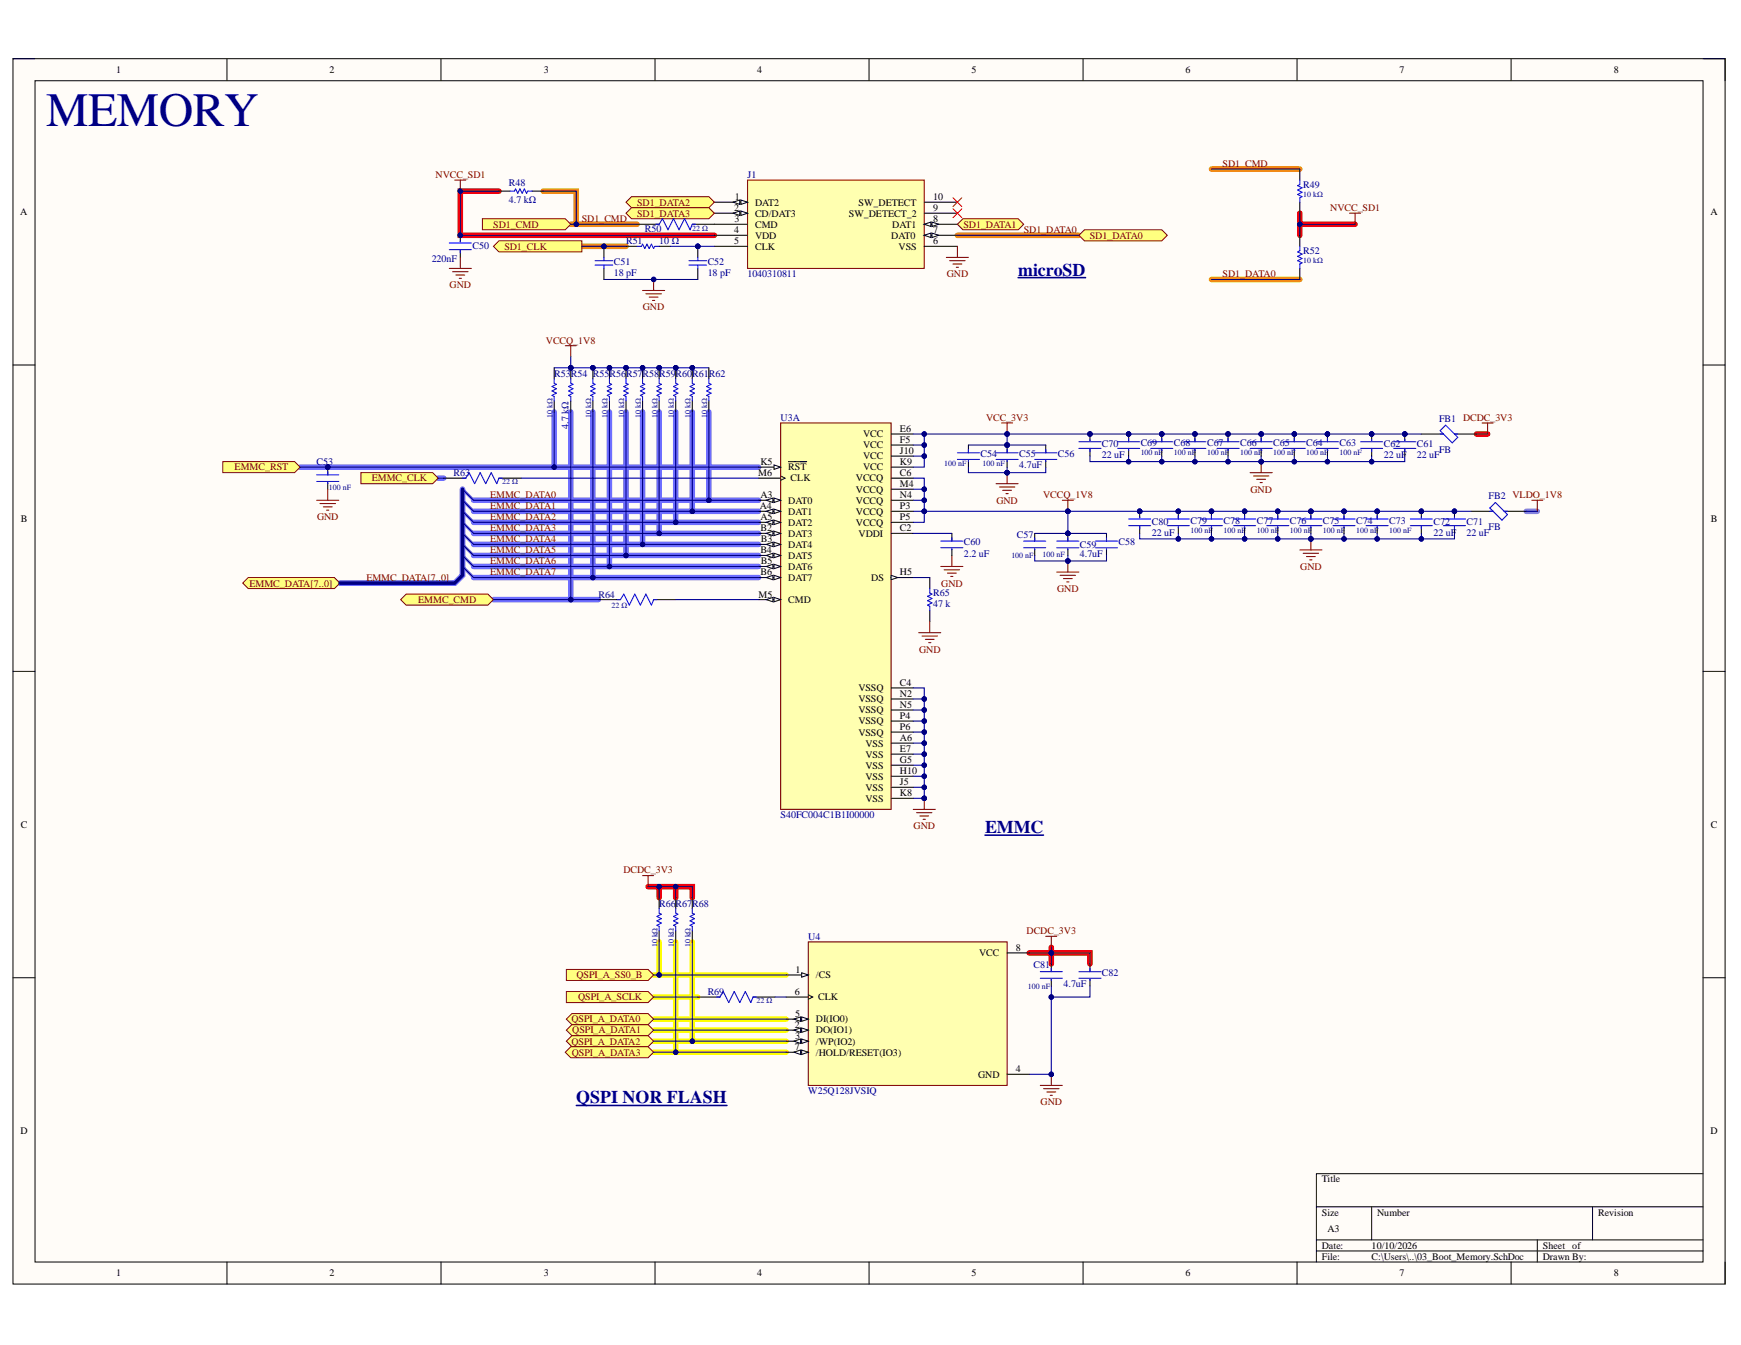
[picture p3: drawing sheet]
<svg xmlns="http://www.w3.org/2000/svg" width="279mm" height="216mm" viewBox="0 0 279 216" stroke-linecap="round" stroke-linejoin="round" font-family="sans-serif">
<defs><g id="words">
<text font-size="7.7" fill="#000080" x="7.4" y="20.2">MEMORY</text>
<g font-size="2.9" fill="#000080">
<text x="163.4" y="44.2">microSD</text>
<text x="158.1" y="133.7">EMMC</text>
<text x="92.5" y="177.1">QSPI NOR FLASH</text>
</g>
<g font-size="1.6">
<text x="18.6" y="11.7">1</text>
<text x="52.9" y="11.7">2</text>
<text x="87.3" y="11.7">3</text>
<text x="121.5" y="11.7">4</text>
<text x="155.9" y="11.7">5</text>
<text x="190.2" y="11.7">6</text>
<text x="224.6" y="11.7">7</text>
<text x="259" y="11.7">8</text>
<text x="3.3" y="34.5">A</text>
<text x="117.8" y="33.9">2</text>
<text x="117.9" y="35.7">3</text>
<text x="117.9" y="32.1">1</text>
<text x="121.2" y="33">DAT2</text>
<text x="121.2" y="34.8">CD/DAT3</text>
<text x="136.2" y="34.8">SW_DETECT_2</text>
<text x="137.8" y="33">SW_DETECT</text>
<text x="149.8" y="32.1">10</text>
<text x="149.8" y="33.9">9</text>
<text x="149.8" y="35.7">8</text>
<text x="274.5" y="34.5">A</text>
<text x="117.8" y="37.4">4</text>
<text x="117.8" y="39.2">5</text>
<text x="121.2" y="36.6">CMD</text>
<text x="121.2" y="38.3">VDD</text>
<text x="121.2" y="40.1">CLK</text>
<text x="143" y="38.3">DAT0</text>
<text x="143.2" y="36.6">DAT1</text>
<text x="144.2" y="40.1">VSS</text>
<text x="149.8" y="37.4">7</text>
<text x="149.8" y="39.2">6</text>
<text x="138.5" y="70.2">VCC</text>
<text x="138.5" y="72">VCC</text>
<text x="144.4" y="69.3">E6</text>
<text x="144.4" y="71.1">F5</text>
<text x="121.7" y="76.4">M6</text>
<text x="122" y="74.6">K5</text>
<text x="126.5" y="75.5">RST</text>
<text x="126.9" y="77.3">CLK</text>
<text x="137.4" y="77.3">VCCQ</text>
<text x="138.5" y="73.7">VCC</text>
<text x="138.5" y="75.5">VCC</text>
<text x="144.4" y="72.9">J10</text>
<text x="144.4" y="74.6">K9</text>
<text x="144.4" y="76.4">C6</text>
<text x="3.3" y="83.7">B</text>
<text x="121.9" y="81.7">A4</text>
<text x="122" y="80">A3</text>
<text x="122" y="83.5">A5</text>
<text x="126.5" y="80.8">DAT0</text>
<text x="126.5" y="82.6">DAT1</text>
<text x="137.4" y="79.1">VCCQ</text>
<text x="137.4" y="80.8">VCCQ</text>
<text x="137.4" y="82.6">VCCQ</text>
<text x="144.4" y="78.2">M4</text>
<text x="144.4" y="80">N4</text>
<text x="144.4" y="81.7">P3</text>
<text x="144.4" y="83.5">P5</text>
<text x="274.6" y="83.7">B</text>
<text x="122" y="88.8">B4</text>
<text x="122.1" y="85.3">B2</text>
<text x="122.1" y="87.1">B3</text>
<text x="126.5" y="84.4">DAT2</text>
<text x="126.5" y="86.2">DAT3</text>
<text x="126.5" y="87.9">DAT4</text>
<text x="126.5" y="89.7">DAT5</text>
<text x="137.4" y="84.4">VCCQ</text>
<text x="137.8" y="86.2">VDDI</text>
<text x="144.4" y="85.3">C2</text>
<text x="121.7" y="95.9">M5</text>
<text x="122.1" y="92.4">B6</text>
<text x="122.1" y="90.6">B5</text>
<text x="126.5" y="91.5">DAT6</text>
<text x="126.5" y="93.3">DAT7</text>
<text x="139.8" y="93.3">DS</text>
<text x="144.4" y="92.4">H5</text>
<text x="126.5" y="96.8">CMD</text>
<text x="137.7" y="111">VSSQ</text>
<text x="137.7" y="112.7">VSSQ</text>
<text x="144.4" y="110.1">C4</text>
<text x="144.4" y="111.9">N2</text>
<text x="144.4" y="113.6">N5</text>
<text x="137.7" y="114.5">VSSQ</text>
<text x="137.7" y="116.3">VSSQ</text>
<text x="137.7" y="118.1">VSSQ</text>
<text x="138.9" y="119.8">VSS</text>
<text x="144.4" y="115.4">P4</text>
<text x="144.4" y="117.2">P6</text>
<text x="144.4" y="119">A6</text>
<text x="138.9" y="121.6">VSS</text>
<text x="138.9" y="123.4">VSS</text>
<text x="138.9" y="125.2">VSS</text>
<text x="144.4" y="120.7">E7</text>
<text x="144.4" y="122.5">G5</text>
<text x="144.4" y="124.3">H10</text>
<text x="138.9" y="126.9">VSS</text>
<text x="138.9" y="128.7">VSS</text>
<text x="144.4" y="126">J5</text>
<text x="144.4" y="127.8">K8</text>
<text x="3.3" y="132.9">C</text>
<text x="274.6" y="132.9">C</text>
<text x="157.1" y="153.5">VCC</text>
<text x="163" y="152.6">8</text>
<text x="127.6" y="159.7">6</text>
<text x="127.7" y="156.2">1</text>
<text x="130.9" y="157.1">/CS</text>
<text x="131.3" y="160.6">CLK</text>
<text x="127.6" y="165">2</text>
<text x="127.6" y="163.2">5</text>
<text x="127.6" y="166.8">3</text>
<text x="130.9" y="164.1">DI(IO0)</text>
<text x="130.9" y="165.9">DO(IO1)</text>
<text x="130.9" y="167.7">/WP(IO2)</text>
<text x="127.6" y="168.6">7</text>
<text x="130.9" y="169.4">/HOLD/RESET(IO3)</text>
<text x="157" y="173">GND</text>
<text x="163" y="172.1">4</text>
<text x="3.3" y="182.1">D</text>
<text x="274.5" y="182.1">D</text>
<text x="212.1" y="189.8">Title</text>
<text x="212.1" y="195.1">Size</text>
<text x="213" y="197.8">A3</text>
<text x="221" y="195.1">Number</text>
<text x="256.5" y="195.1">Revision</text>
<text x="212.1" y="200.5">Date:</text>
<text x="212.1" y="202.2">File:</text>
<text x="220.1" y="200.5">10/10/2026</text>
<text x="220.1" y="202.2">C:\Users\..\03_Boot_Memory.SchDoc</text>
<text x="247.6" y="200.5">Sheet</text>
<text x="247.6" y="202.2">Drawn By:</text>
<text x="252.3" y="200.5">of</text>
<text x="18.6" y="204.9">1</text>
<text x="52.9" y="204.9">2</text>
<text x="87.3" y="204.9">3</text>
<text x="121.5" y="204.9">4</text>
<text x="155.9" y="204.9">5</text>
<text x="190.2" y="204.9">6</text>
<text x="224.6" y="204.9">7</text>
<text x="259" y="204.9">8</text>
</g>
<g font-size="1.6" fill="#800000">
<text x="69.9" y="28.6">NVCC_SD1</text>
<text x="196.2" y="26.8">SD1_CMD</text>
<text x="93.4" y="35.7">SD1_CMD</text>
<text x="102.2" y="33">SD1_DATA2</text>
<text x="102.2" y="34.8">SD1_DATA3</text>
<text x="213.5" y="33.9">NVCC_SD1</text>
<text x="79.2" y="36.6">SD1_CMD</text>
<text x="80.9" y="40.1">SD1_CLK</text>
<text x="154.6" y="36.6">SD1_DATA1</text>
<text x="164.3" y="37.4">SD1_DATA0</text>
<text x="174.9" y="38.3">SD1_DATA0</text>
<text x="72.1" y="46.3">GND</text>
<text x="151.9" y="44.5">GND</text>
<text x="196.2" y="44.5">SD1_DATA0</text>
<text x="103.2" y="49.8">GND</text>
<text x="87.6" y="55.1">VCCQ_1V8</text>
<text x="158.2" y="67.6">VCC_3V3</text>
<text x="37.7" y="75.5">EMMC_RST</text>
<text x="59.7" y="77.3">EMMC_CLK</text>
<text x="50.9" y="83.5">GND</text>
<text x="78.7" y="80">EMMC_DATA0</text>
<text x="78.7" y="81.7">EMMC_DATA1</text>
<text x="78.7" y="83.5">EMMC_DATA2</text>
<text x="159.9" y="80.8">GND</text>
<text x="167.4" y="80">VCCQ_1V8</text>
<text x="200.7" y="79.1">GND</text>
<text x="78.7" y="85.3">EMMC_DATA3</text>
<text x="78.7" y="88.8">EMMC_DATA5</text>
<text x="78.7" y="87.1">EMMC_DATA4</text>
<text x="40" y="94.1">EMMC_DATA[7..0]</text>
<text x="58.8" y="93.3">EMMC_DATA[7..0]</text>
<text x="78.7" y="90.6">EMMC_DATA6</text>
<text x="78.7" y="92.4">EMMC_DATA7</text>
<text x="151.1" y="94.1">GND</text>
<text x="169.7" y="95">GND</text>
<text x="208.7" y="91.5">GND</text>
<text x="67.1" y="96.8">EMMC_CMD</text>
<text x="147.5" y="104.8">GND</text>
<text x="146.6" y="133.1">GND</text>
<text x="100" y="140.2">DCDC_3V3</text>
<text x="164.8" y="150">DCDC_3V3</text>
<text x="92.5" y="157.1">QSPI_A_SS0_B</text>
<text x="92.8" y="160.6">QSPI_A_SCLK</text>
<text x="91.7" y="167.7">QSPI_A_DATA2</text>
<text x="91.7" y="164.1">QSPI_A_DATA0</text>
<text x="91.8" y="165.9">QSPI_A_DATA1</text>
<text x="91.8" y="169.4">QSPI_A_DATA3</text>
<text x="167" y="177.4">GND</text>
</g>
<g font-size="1.6" fill="#000080">
<text x="81.7" y="29.8">R48</text>
<text x="120" y="28.6">J1</text>
<text x="81.7" y="32.6">4.7 kΩ</text>
<text x="209.1" y="30.2">R49</text>
<text x="75.8" y="39.9">C50</text>
<text x="100.5" y="39.2">R51</text>
<text x="103.5" y="37.2">R50</text>
<text x="105.8" y="39.2">10 Ω</text>
<text x="209.1" y="40.8">R52</text>
<text x="69.3" y="42.1">220nF</text>
<text x="98.5" y="42.6">C51</text>
<text x="98.5" y="44.3">18 pF</text>
<text x="113.6" y="42.6">C52</text>
<text x="113.6" y="44.3">18 pF</text>
<text x="120" y="44.5">1040310811</text>
<text x="88.9" y="60.5">R53R54 R55R56R57R58R59R60R61R62</text>
<text x="91.3" y="68.8" transform="rotate(-90 91.3 68.8)">4.7 kΩ</text>
<text x="125.3" y="67.6">U3A</text>
<text x="176.8" y="71.8">C70</text>
<text x="183.1" y="71.6">C69</text>
<text x="188.4" y="71.6">C68</text>
<text x="193.7" y="71.6">C67</text>
<text x="199" y="71.6">C66</text>
<text x="204.3" y="71.6">C65</text>
<text x="209.6" y="71.6">C64</text>
<text x="215" y="71.6">C63</text>
<text x="222.1" y="71.8">C62</text>
<text x="227.4" y="71.8">C61</text>
<text x="230.9" y="67.7">FB1 DCDC_3V3</text>
<text x="50.8" y="74.6">C53</text>
<text x="72.8" y="76.4">R63</text>
<text x="157.4" y="73.4">C54</text>
<text x="163.6" y="75.2">4.7uF</text>
<text x="163.6" y="73.4">C55</text>
<text x="169.8" y="73.4">C56</text>
<text x="176.8" y="73.6">22 uF</text>
<text x="222.1" y="73.6">22 uF</text>
<text x="227.4" y="73.6">22 uF</text>
<text x="230.9" y="72.7">FB</text>
<text x="238.9" y="80.1">FB2 VLDO_1V8</text>
<text x="154.7" y="87.6">C60</text>
<text x="154.7" y="89.3">2.2 uF</text>
<text x="163.2" y="86.3">C57</text>
<text x="173.3" y="87.9">C59</text>
<text x="173.3" y="89.3">4.7uF</text>
<text x="179.5" y="87.6">C58</text>
<text x="184.8" y="84.2">C80</text>
<text x="184.8" y="86">22 uF</text>
<text x="191" y="84.1">C79</text>
<text x="196.4" y="84.1">C78</text>
<text x="201.7" y="84.1">C77</text>
<text x="207" y="84.1">C76</text>
<text x="212.3" y="84.1">C75</text>
<text x="217.6" y="84.1">C74</text>
<text x="223" y="84.1">C73</text>
<text x="230.1" y="84.2">C72</text>
<text x="230.1" y="86">22 uF</text>
<text x="235.3" y="84.2">C71</text>
<text x="235.3" y="86">22 uF</text>
<text x="238.9" y="85.1">FB</text>
<text x="96" y="95.9">R64</text>
<text x="149.8" y="95.7">R65</text>
<text x="149.8" y="97.5">47 k</text>
<text x="125.3" y="131.3">S40FC004C1B1I00000</text>
<text x="105.8" y="145.5">R66R67R68</text>
<text x="129.7" y="150.9">U4</text>
<text x="165.9" y="155.5">C81</text>
<text x="113.6" y="159.7">R69</text>
<text x="170.7" y="158.5">4.7uF</text>
<text x="176.8" y="156.7">C82</text>
<text x="129.7" y="175.7">W25Q128JVSIQ</text>
</g>
<g font-size="1.3" fill="#000080">
<text x="209.1" y="31.7">10 kΩ</text>
<text x="111.1" y="37.1">22 Ω</text>
<text x="209.1" y="42.3">10 kΩ</text>
<text x="88.7" y="67" transform="rotate(-90 88.7 67)">10 kΩ</text>
<text x="94.8" y="67" transform="rotate(-90 94.8 67)">10 kΩ</text>
<text x="97.5" y="67" transform="rotate(-90 97.5 67)">10 kΩ</text>
<text x="100.2" y="67" transform="rotate(-90 100.2 67)">10 kΩ</text>
<text x="102.8" y="67" transform="rotate(-90 102.8 67)">10 kΩ</text>
<text x="105.5" y="67" transform="rotate(-90 105.5 67)">10 kΩ</text>
<text x="108.2" y="67" transform="rotate(-90 108.2 67)">10 kΩ</text>
<text x="110.8" y="67" transform="rotate(-90 110.8 67)">10 kΩ</text>
<text x="113.5" y="67" transform="rotate(-90 113.5 67)">10 kΩ</text>
<text x="80.6" y="77.7">22 Ω</text>
<text x="151.5" y="74.9">100 nF</text>
<text x="157.7" y="74.9">100 nF</text>
<text x="183.1" y="73.1">100 nF</text>
<text x="188.4" y="73.1">100 nF</text>
<text x="193.7" y="73.1">100 nF</text>
<text x="199" y="73.1">100 nF</text>
<text x="204.3" y="73.1">100 nF</text>
<text x="209.6" y="73.1">100 nF</text>
<text x="215" y="73.1">100 nF</text>
<text x="52.8" y="78.6">100 nF</text>
<text x="162.3" y="89.6">100 nF</text>
<text x="167.3" y="89.4">100 nF</text>
<text x="191" y="85.5">100 nF</text>
<text x="196.4" y="85.5">100 nF</text>
<text x="201.7" y="85.5">100 nF</text>
<text x="207" y="85.5">100 nF</text>
<text x="212.3" y="85.5">100 nF</text>
<text x="217.6" y="85.5">100 nF</text>
<text x="223" y="85.5">100 nF</text>
<text x="98.1" y="97.6">22 Ω</text>
<text x="105.5" y="152.1" transform="rotate(-90 105.5 152.1)">10 kΩ</text>
<text x="108.2" y="152.1" transform="rotate(-90 108.2 152.1)">10 kΩ</text>
<text x="110.8" y="152.1" transform="rotate(-90 110.8 152.1)">10 kΩ</text>
<text x="121.4" y="161">22 Ω</text>
<text x="165" y="158.7">100 nF</text>
</g>
</g></defs>
<path d="M2.1 9.4h274.7v196.7h-274.7z" fill-rule="evenodd" fill="#fffcf8"/>
<path d="M2.1 9.4h274.7v196.7h-274.7z" fill="none" stroke="#000" stroke-width=".16"/>
<path d="M5.6 13h267.7v189.6h-267.7z" fill-rule="evenodd" fill="#fffcf8"/>
<g fill="none" stroke="#000" stroke-width=".16">
<path d="M2.1 9.4h3.5M5.6 13h267.7v189.6h-267.7zM36.4 9.4v3.6M70.8 9.4v3.6M105.1 9.4v3.6M139.5 9.4v3.6M173.8 9.4v3.6M208.2 9.4v3.6M242.5 9.4v3.6M273.3 9.4h3.5v3.6M2.1 58.6h3.5M273.3 58.6h3.5"/>
<path d="M2.1 107.8h3.5M273.3 107.8h3.5M2.1 156.9h3.5M273.3 156.9h3.5M211.3 193.7h62M211.3 199h62M220.1 193.7v5.3M246.7 199v3.6M255.6 193.7v5.3M273.3 188.4h-62v14.2M36.4 202.6v3.5M70.8 202.6v3.5"/>
<path d="M105.1 202.6v3.5M139.5 202.6v3.5M173.8 202.6v3.5M208.2 202.6v3.5M211.3 200.8h62M242.5 202.6v3.5M276.8 202.6v3.5"/>
</g>
<path d="M74.2 78.5l1.8 1.8M74.2 80.3l1.8 1.8M74.2 82.1l1.8 1.7M74.2 83.8l1.8 1.8M74.2 85.6l1.8 1.8M74.2 87.4l1.8 1.8M74.2 89.2l1.8 1.7M74.2 90.9l1.8 1.8" fill="none" stroke="#6e6eff" stroke-width=".47"/>
<path d="M87.2 30.7h5.3v5.3M91.6 36h10.6M93.4 39.5h7.1M153.7 37.8h19.4M194.4 27.1h14.2M194.4 44.9h14.2" fill="none" stroke="#fd8300" stroke-width=".89"/>
<path d="M80.1 30.7h-6.2v7.1h40.7M208.6 34.2v3.6M208.6 36h8.9M237 69.7h1.7M104 142.3h7.1v1.8M105.8 142.3v1.8M108.4 142.3v1.8M165.2 153h9.7v1.7M168.7 152.1v2.6" fill="none" stroke="#f00" stroke-width=".89"/>
<path d="M244.9 82.1h1.8" fill="none" stroke="#f0f" stroke-width=".89"/>
<g fill="none" stroke="#6e6eff" stroke-width=".89">
<path d="M48.2 75h73.5M70.3 76.8h.9M88.9 66.1v8.9M91.6 66.1v30.2M95.1 66.1v26.6M97.8 66.1v24.8M100.5 66.1v23.1M103.1 66.1v21.3M105.8 66.1v19.5M108.4 66.1v17.7M111.1 66.1v16M113.8 66.1v14.2"/>
<path d="M76 92.7h45.7M76 90.9h45.7M76 89.2h45.7M76 87.4h45.7M76 85.6h45.7M76 83.8h45.7M76 82.1h45.7M76 80.3h45.7M79.2 96.3h16.8"/>
</g>
<path d="M104.9 156.5h21.3M105.8 151.2v5.3M108.4 151.2v17.7M111.1 151.2v15.9M104.9 168.9h21.3M104.9 167.1h21.3M104.9 163.6h21.3M104.9 165.4h21.3M104.9 160h7.1" fill="none" stroke="#ff0" stroke-width=".89"/>
<path d="M74.2 78.5v13.9l-1.2 1.2h-18.4" fill="none" stroke="#6e6eff" stroke-width=".93"/>
<path d="M120 28.9h28.3v14.2h-28.3z" fill-rule="evenodd" fill="#ffffb0"/>
<path d="M120 28.9h28.3v14.2h-28.3z" fill="none" stroke="#800000" stroke-width=".17"/>
<path d="M114.6 32.5h5.4" fill="none" stroke="#000" stroke-width=".17"/>
<path d="M118.9 32.1l1.1 .4-1.1 .3z" fill="#f8fcff"/>
<path d="M118.9 32.1l1.1 .4-1.1 .3z" fill="none" stroke="#000" stroke-width=".16"/>
<path d="M117.7 32.5l1-.4v.7z" fill="#f8fcff"/>
<path d="M117.7 32.5l1-.4v.7z" fill="none" stroke="#000" stroke-width=".16"/>
<path d="M114.6 34.2h5.4M148.3 32.5h5.3" fill="none" stroke="#000" stroke-width=".17"/>
<path d="M118.9 33.9l1.1 .3-1.1 .4z" fill="#f8fcff"/>
<path d="M118.9 33.9l1.1 .3-1.1 .4z" fill="none" stroke="#000" stroke-width=".16"/>
<path d="M117.7 34.2l1-.3v.7z" fill="#f8fcff"/>
<path d="M117.7 34.2l1-.3v.7z" fill="none" stroke="#000" stroke-width=".16"/>
<path d="M114.6 36h5.4M148.3 34.2h5.3M148.3 36h5.3" fill="none" stroke="#000" stroke-width=".17"/>
<path d="M148.3 36l1.1-.4v.8z" fill="#f8fcff"/>
<path d="M148.3 36l1.1-.4v.8z" fill="none" stroke="#000" stroke-width=".16"/>
<path d="M149.6 35.6l1 .4-1 .4z" fill="#f8fcff"/>
<path d="M149.6 35.6l1 .4-1 .4z" fill="none" stroke="#000" stroke-width=".16"/>
<path d="M114.6 37.8h5.4M148.3 37.8h5.3" fill="none" stroke="#000" stroke-width=".17"/>
<path d="M148.3 37.8l1.1-.4v.7z" fill="#f8fcff"/>
<path d="M148.3 37.8l1.1-.4v.7z" fill="none" stroke="#000" stroke-width=".16"/>
<path d="M149.6 37.4l1 .4-1 .3z" fill="#f8fcff"/>
<path d="M149.6 37.4l1 .4-1 .3z" fill="none" stroke="#000" stroke-width=".16"/>
<path d="M114.6 39.5h5.4M148.3 39.5h5.3" fill="none" stroke="#000" stroke-width=".17"/>
<path d="M153.6 36l.9-.9h8.9l.9 .9-.9 .9h-8.9z" fill-rule="evenodd" fill="#ffff80"/>
<path d="M153.6 36l.9-.9h8.9l.9 .9-.9 .9h-8.9z" fill="none" stroke="#800000" stroke-width=".16"/>
<path d="M100.5 32.5l.9-.9h12.4l.8 .9-.8 .8h-12.4z" fill-rule="evenodd" fill="#ffff80"/>
<path d="M100.5 32.5l.9-.9h12.4l.8 .9-.8 .8h-12.4z" fill="none" stroke="#800000" stroke-width=".16"/>
<path d="M173.1 37.8l.9-.9h12.4l.9 .9-.9 .9h-12.4z" fill-rule="evenodd" fill="#ffff80"/>
<path d="M173.1 37.8l.9-.9h12.4l.9 .9-.9 .9h-12.4z" fill="none" stroke="#800000" stroke-width=".16"/>
<path d="M80.1 38.7h13.3v1.7h-13.3l-.9-.9z" fill-rule="evenodd" fill="#ffff80"/>
<path d="M80.1 38.7h13.3v1.7h-13.3l-.9-.9z" fill="none" stroke="#800000" stroke-width=".16"/>
<path d="M100.5 34.2l.9-.9h12.4l.8 .9-.8 .9h-12.4z" fill-rule="evenodd" fill="#ffff80"/>
<path d="M100.5 34.2l.9-.9h12.4l.8 .9-.8 .9h-12.4z" fill="none" stroke="#800000" stroke-width=".16"/>
<path d="M77.4 35.1h13.3l.9 .9-.9 .9h-13.3z" fill-rule="evenodd" fill="#ffff80"/>
<path d="M77.4 35.1h13.3l.9 .9-.9 .9h-13.3z" fill="none" stroke="#800000" stroke-width=".16"/>
<path d="M153.6 39.5v1.8M151.9 41.3h3.5M152.4 41.8h2.5M152.9 42.4h1.5M153.5 42.9h.3" fill="none" stroke="#800000" stroke-width=".17"/>
<path d="M152.9 31.7l1.5 1.5M152.9 33.5l1.5 1.4M154.4 31.7l-1.5 1.5M154.4 33.5l-1.5 1.4" fill="none" stroke="#f00" stroke-width=".16"/>
<circle cx="73.9" cy="37.8" r=".36" fill="#000080"/>
<circle cx="73.9" cy="37.8" r=".36" fill="none" stroke="#000080" stroke-width=".16"/>
<path d="M73.9 37.8v1M73.9 40.1v1.2" fill="none" stroke="#000" stroke-width=".17"/>
<circle cx="73.9" cy="37.8" r=".36" fill="#000080"/>
<circle cx="73.9" cy="37.8" r=".36" fill="none" stroke="#000080" stroke-width=".16"/>
<path d="M72.1 39h3.5M73.9 38.7v.1M102.2 39.5h.7l.2-.3 .4 .7 .3-.7 .4 .7 .3-.7 .4 .7 .2-.4h.7M72.1 40.1h3.5M73.9 40.1v.5" fill="none" stroke="#00f" stroke-width=".17"/>
<path d="M72.1 43.1h3.5M72.6 43.6h2.5M73.2 44.1h1.4M73.7 44.7h.3M73.9 41.3v1.8" fill="none" stroke="#800000" stroke-width=".17"/>
<path d="M100.5 39.5h1.7M105.8 39.5h1.8" fill="none" stroke="#000" stroke-width=".17"/>
<circle cx="96.9" cy="39.5" r=".35" fill="#000080"/>
<circle cx="96.9" cy="39.5" r=".35" fill="none" stroke="#000080" stroke-width=".16"/>
<path d="M96.9 39.5v1.8M96.9 43.1v1.8" fill="none" stroke="#000" stroke-width=".17"/>
<circle cx="96.9" cy="39.5" r=".35" fill="#000080"/>
<circle cx="96.9" cy="39.5" r=".35" fill="none" stroke="#000080" stroke-width=".16"/>
<path d="M95.5 41.8h2.8M95.5 42.6h2.8M96.9 41.3v.5M96.9 42.6v.5" fill="none" stroke="#00f" stroke-width=".17"/>
<circle cx="112" cy="39.5" r=".35" fill="#000080"/>
<circle cx="112" cy="39.5" r=".35" fill="none" stroke="#000080" stroke-width=".16"/>
<path d="M112 39.5v1.8M112 43.1v1.8" fill="none" stroke="#000" stroke-width=".17"/>
<circle cx="112" cy="39.5" r=".35" fill="#000080"/>
<circle cx="112" cy="39.5" r=".35" fill="none" stroke="#000080" stroke-width=".16"/>
<path d="M110.6 41.8h2.8M110.6 42.6h2.8M112 41.3v.5M112 42.6v.5" fill="none" stroke="#00f" stroke-width=".17"/>
<path d="M103.1 46.6h3.6M103.7 47.2h2.4M104.2 47.7h1.4M104.7 48.2h.4M104.9 44.9v1.7" fill="none" stroke="#800000" stroke-width=".17"/>
<circle cx="104.9" cy="44.9" r=".36" fill="#000080"/>
<circle cx="104.9" cy="44.9" r=".36" fill="none" stroke="#000080" stroke-width=".16"/>
<path d="M73 28.9h1.8M73.9 28.9v1.8" fill="none" stroke="#800000" stroke-width=".17"/>
<circle cx="73.9" cy="30.7" r=".35" fill="#000080"/>
<circle cx="73.9" cy="30.7" r=".35" fill="none" stroke="#000080" stroke-width=".16"/>
<path d="M208.6 27.1v1.8M208.6 32.5v1.7M208.6 37.8v1.7M208.6 43.1v1.8" fill="none" stroke="#000" stroke-width=".17"/>
<path d="M208.6 28.9v.7l-.4 .2 .8 .4-.8 .3 .8 .4-.8 .3 .8 .4-.4 .2v.7M208.6 39.5v.8l-.4 .1 .8 .4-.8 .3 .8 .4-.8 .4 .8 .3-.4 .2v.7" fill="none" stroke="#00f" stroke-width=".17"/>
<path d="M216.6 34.2h1.8M217.5 34.2v1.8" fill="none" stroke="#800000" stroke-width=".17"/>
<path d="M125.3 67.9h17.7v62h-17.7z" fill-rule="evenodd" fill="#ffffb0"/>
<path d="M125.3 67.9h17.7v62h-17.7z" fill="none" stroke="#800000" stroke-width=".17"/>
<path d="M121.7 75h3.6" fill="none" stroke="#000" stroke-width=".17"/>
<path d="M124.2 74.6l1.1 .4-1.1 .3z" fill="#f8fcff"/>
<path d="M124.2 74.6l1.1 .4-1.1 .3zM125.3 76.4l.7 .4-.7 .3" fill="none" stroke="#000" stroke-width=".16"/>
<path d="M121.7 76.8h3.6M126.5 74.1h3M121.7 80.3h3.6" fill="none" stroke="#000" stroke-width=".17"/>
<path d="M124.2 79.9l1.1 .4-1.1 .4z" fill="#f8fcff"/>
<path d="M124.2 79.9l1.1 .4-1.1 .4z" fill="none" stroke="#000" stroke-width=".16"/>
<path d="M123 80.3l1-.4v.8z" fill="#f8fcff"/>
<path d="M123 80.3l1-.4v.8z" fill="none" stroke="#000" stroke-width=".16"/>
<path d="M121.7 82.1h3.6" fill="none" stroke="#000" stroke-width=".17"/>
<path d="M124.2 81.7l1.1 .4-1.1 .3z" fill="#f8fcff"/>
<path d="M124.2 81.7l1.1 .4-1.1 .3z" fill="none" stroke="#000" stroke-width=".16"/>
<path d="M123 82.1l1-.4v.7z" fill="#f8fcff"/>
<path d="M123 82.1l1-.4v.7z" fill="none" stroke="#000" stroke-width=".16"/>
<path d="M121.7 83.8h3.6" fill="none" stroke="#000" stroke-width=".17"/>
<path d="M124.2 83.5l1.1 .3-1.1 .4z" fill="#f8fcff"/>
<path d="M124.2 83.5l1.1 .3-1.1 .4z" fill="none" stroke="#000" stroke-width=".16"/>
<path d="M123 83.8l1-.3v.7z" fill="#f8fcff"/>
<path d="M123 83.8l1-.3v.7z" fill="none" stroke="#000" stroke-width=".16"/>
<path d="M121.7 85.6h3.6" fill="none" stroke="#000" stroke-width=".17"/>
<path d="M124.2 85.3l1.1 .3-1.1 .4z" fill="#f8fcff"/>
<path d="M124.2 85.3l1.1 .3-1.1 .4z" fill="none" stroke="#000" stroke-width=".16"/>
<path d="M123 85.6l1-.3v.7z" fill="#f8fcff"/>
<path d="M123 85.6l1-.3v.7z" fill="none" stroke="#000" stroke-width=".16"/>
<path d="M121.7 87.4h3.6" fill="none" stroke="#000" stroke-width=".17"/>
<path d="M124.2 87l1.1 .4-1.1 .3z" fill="#f8fcff"/>
<path d="M124.2 87l1.1 .4-1.1 .3z" fill="none" stroke="#000" stroke-width=".16"/>
<path d="M123 87.4l1-.4v.7z" fill="#f8fcff"/>
<path d="M123 87.4l1-.4v.7z" fill="none" stroke="#000" stroke-width=".16"/>
<path d="M121.7 89.2h3.6" fill="none" stroke="#000" stroke-width=".17"/>
<path d="M124.2 88.8l1.1 .4-1.1 .3z" fill="#f8fcff"/>
<path d="M124.2 88.8l1.1 .4-1.1 .3z" fill="none" stroke="#000" stroke-width=".16"/>
<path d="M123 89.2l1-.4v.7z" fill="#f8fcff"/>
<path d="M123 89.2l1-.4v.7z" fill="none" stroke="#000" stroke-width=".16"/>
<path d="M121.7 90.9h3.6" fill="none" stroke="#000" stroke-width=".17"/>
<path d="M124.2 90.6l1.1 .3-1.1 .4z" fill="#f8fcff"/>
<path d="M124.2 90.6l1.1 .3-1.1 .4z" fill="none" stroke="#000" stroke-width=".16"/>
<path d="M123 90.9l1-.3v.7z" fill="#f8fcff"/>
<path d="M123 90.9l1-.3v.7z" fill="none" stroke="#000" stroke-width=".16"/>
<path d="M121.7 92.7h3.6" fill="none" stroke="#000" stroke-width=".17"/>
<path d="M124.2 92.4l1.1 .3-1.1 .4z" fill="#f8fcff"/>
<path d="M124.2 92.4l1.1 .3-1.1 .4z" fill="none" stroke="#000" stroke-width=".16"/>
<path d="M123 92.7l1-.3v.7z" fill="#f8fcff"/>
<path d="M123 92.7l1-.3v.7z" fill="none" stroke="#000" stroke-width=".16"/>
<path d="M121.7 96.3h3.6" fill="none" stroke="#000" stroke-width=".17"/>
<path d="M124.2 95.9l1.1 .4-1.1 .3z" fill="#f8fcff"/>
<path d="M124.2 95.9l1.1 .4-1.1 .3z" fill="none" stroke="#000" stroke-width=".16"/>
<path d="M123 96.3l1-.4v.7z" fill="#f8fcff"/>
<path d="M123 96.3l1-.4v.7z" fill="none" stroke="#000" stroke-width=".16"/>
<path d="M143 69.7h3.6M143 71.4h3.6M143 73.2h3.6M143 75h3.6M143 76.8h3.6M143 78.5h3.6M143 80.3h3.6M143 82.1h3.6M143 83.8h3.6M143 85.6h3.6M143 92.7h3.6" fill="none" stroke="#000" stroke-width=".17"/>
<path d="M143 92.4l1.1 .3-1.1 .4z" fill="#f8fcff"/>
<path d="M143 92.4l1.1 .3-1.1 .4z" fill="none" stroke="#000" stroke-width=".16"/>
<g fill="none" stroke="#000" stroke-width=".17">
<path d="M155.4 71.4v1.3M155.4 73.9v1.1M143 110.4h3.6M143 112.2h3.6M143 114h3.6M143 115.7h3.6M143 117.5h3.6M143 119.3h3.6M143 121.1h3.6M143 122.8h3.6M143 124.6h3.6M143 126.4h3.6"/>
<path d="M143 128.1h3.6"/>
</g>
<path d="M153.6 72.7h3.6M153.6 73.7h3.6M155.4 72.2v.5M155.4 73.9v.2" fill="none" stroke="#00f" stroke-width=".17"/>
<path d="M159.8 77.6h3.6M160.4 78.2h2.5M160.9 78.7h1.4M161.4 79.2h.4M161.6 75.9v1.7" fill="none" stroke="#800000" stroke-width=".17"/>
<circle cx="161.6" cy="75.9" r=".35" fill="#000080"/>
<circle cx="161.6" cy="75.9" r=".35" fill="none" stroke="#000080" stroke-width=".16"/>
<circle cx="171.4" cy="85.6" r=".35" fill="#000080"/>
<circle cx="171.4" cy="85.6" r=".35" fill="none" stroke="#000080" stroke-width=".16"/>
<path d="M171.4 85.6v1.3" fill="none" stroke="#000" stroke-width=".17"/>
<circle cx="171.4" cy="85.6" r=".35" fill="#000080"/>
<circle cx="171.4" cy="85.6" r=".35" fill="none" stroke="#000080" stroke-width=".16"/>
<path d="M171.4 88.1v1.1" fill="none" stroke="#000" stroke-width=".17"/>
<path d="M169.6 86.9h3.5M169.6 87.9h3.5M171.4 86.3v.6M171.4 88.1v.2" fill="none" stroke="#00f" stroke-width=".17"/>
<path d="M169.6 91.8h3.5M170.1 92.4h2.5M170.7 92.9h1.4M171.2 93.4h.4M171.4 90v1.8" fill="none" stroke="#800000" stroke-width=".17"/>
<circle cx="171.4" cy="90" r=".36" fill="#000080"/>
<circle cx="171.4" cy="90" r=".36" fill="none" stroke="#000080" stroke-width=".16"/>
<path d="M146.6 129.9h3.5M147.1 130.4h2.5M147.6 131h1.4M148.2 131.5h.3M148.3 128.1v1.8" fill="none" stroke="#800000" stroke-width=".17"/>
<circle cx="148.3" cy="128.1" r=".35" fill="#000080"/>
<circle cx="148.3" cy="128.1" r=".35" fill="none" stroke="#000080" stroke-width=".16"/>
<path d="M151 90.9h3.5M151.5 91.5h2.5M152 92h1.5M152.6 92.5h.3M152.8 89.2v1.7" fill="none" stroke="#800000" stroke-width=".17"/>
<path d="M167.8 71.4v1.3M167.8 73.9v1.1M166.1 85.6v1.3M166.1 88.1v1.1" fill="none" stroke="#000" stroke-width=".17"/>
<path d="M166.1 72.7h3.5M166.1 73.7h3.5M167.8 72.2v.5M167.8 73.9v.2M164.3 86.9h3.5M164.3 87.9h3.5M166.1 86.3v.6M166.1 88.1v.2" fill="none" stroke="#00f" stroke-width=".17"/>
<circle cx="161.6" cy="71.4" r=".36" fill="#000080"/>
<circle cx="161.6" cy="71.4" r=".36" fill="none" stroke="#000080" stroke-width=".16"/>
<path d="M161.6 71.4v1.3" fill="none" stroke="#000" stroke-width=".17"/>
<circle cx="161.6" cy="71.4" r=".36" fill="#000080"/>
<circle cx="161.6" cy="71.4" r=".36" fill="none" stroke="#000080" stroke-width=".16"/>
<path d="M161.6 73.9v1.1" fill="none" stroke="#000" stroke-width=".17"/>
<path d="M159.8 72.7h3.6M159.8 73.7h3.6M161.6 72.2v.5M161.6 73.9v.2" fill="none" stroke="#00f" stroke-width=".17"/>
<path d="M74.2 78.5l1.8 1.8M74.2 80.3l1.8 1.8M74.2 82.1l1.8 1.7M74.2 83.8l1.8 1.8M74.2 85.6l1.8 1.8M74.2 87.4l1.8 1.8M74.2 89.2l1.8 1.7M74.2 90.9l1.8 1.8" fill="none" stroke="#000080" stroke-width=".17"/>
<path d="M38.9 93.6l.9-.9h13.9l.9 .9-.9 .9h-13.9z" fill-rule="evenodd" fill="#ffff80"/>
<path d="M38.9 93.6l.9-.9h13.9l.9 .9-.9 .9h-13.9z" fill="none" stroke="#800000" stroke-width=".16"/>
<path d="M57.9 75.9h11.5l.9 .9-.9 .8h-11.5z" fill-rule="evenodd" fill="#ffff80"/>
<path d="M57.9 75.9h11.5l.9 .9-.9 .8h-11.5z" fill="none" stroke="#800000" stroke-width=".16"/>
<path d="M64.3 96.3l.9-.9h13.1l.9 .9-.9 .8h-13.1z" fill-rule="evenodd" fill="#ffff80"/>
<path d="M64.3 96.3l.9-.9h13.1l.9 .9-.9 .8h-13.1z" fill="none" stroke="#800000" stroke-width=".16"/>
<path d="M35.8 74.1h11.5l.9 .9-.9 .9h-11.5z" fill-rule="evenodd" fill="#ffff80"/>
<path d="M35.8 74.1h11.5l.9 .9-.9 .9h-11.5z" fill="none" stroke="#800000" stroke-width=".16"/>
<path d="M228.1 69.7h3.5M233.4 69.7h3.6" fill="none" stroke="#000" stroke-width=".17"/>
<path d="M231.1 69.1l.9-.9 1.9 2-.8 .9zM231.1 69.7h.5M233.4 69.7h.5" fill="none" stroke="#00f" stroke-width=".17"/>
<path d="M237.8 67.9h1.8M238.7 67.9v1.8" fill="none" stroke="#800000" stroke-width=".17"/>
<circle cx="225.4" cy="69.7" r=".36" fill="#000080"/>
<circle cx="225.4" cy="69.7" r=".36" fill="none" stroke="#000080" stroke-width=".16"/>
<path d="M225.4 69.7v1M225.4 72v1.2" fill="none" stroke="#000" stroke-width=".17"/>
<circle cx="225.4" cy="69.7" r=".36" fill="#000080"/>
<circle cx="225.4" cy="69.7" r=".36" fill="none" stroke="#000080" stroke-width=".16"/>
<path d="M223.7 72h3.5M223.7 70.9h3.5M225.4 70.6v.1M225.4 72v.5" fill="none" stroke="#00f" stroke-width=".17"/>
<circle cx="220.1" cy="69.7" r=".35" fill="#000080"/>
<circle cx="220.1" cy="69.7" r=".35" fill="none" stroke="#000080" stroke-width=".16"/>
<path d="M220.1 69.7v1M220.1 72v1.2" fill="none" stroke="#000" stroke-width=".17"/>
<circle cx="220.1" cy="69.7" r=".35" fill="#000080"/>
<circle cx="220.1" cy="69.7" r=".35" fill="none" stroke="#000080" stroke-width=".16"/>
<path d="M218.4 72h3.5M218.4 70.9h3.5M220.1 70.6v.1M220.1 72v.5" fill="none" stroke="#00f" stroke-width=".17"/>
<circle cx="213" cy="69.7" r=".35" fill="#000080"/>
<circle cx="213" cy="69.7" r=".35" fill="none" stroke="#000080" stroke-width=".16"/>
<path d="M213 69.7v1.2" fill="none" stroke="#000" stroke-width=".17"/>
<circle cx="213" cy="69.7" r=".35" fill="#000080"/>
<circle cx="213" cy="69.7" r=".35" fill="none" stroke="#000080" stroke-width=".16"/>
<path d="M213 72.2v1" fill="none" stroke="#000" stroke-width=".17"/>
<path d="M211.3 70.9h3.5M211.3 72h3.5M213 70.4v.5M213 72.2v.1" fill="none" stroke="#00f" stroke-width=".17"/>
<circle cx="207.7" cy="69.7" r=".35" fill="#000080"/>
<circle cx="207.7" cy="69.7" r=".35" fill="none" stroke="#000080" stroke-width=".16"/>
<path d="M207.7 69.7v1.2" fill="none" stroke="#000" stroke-width=".17"/>
<circle cx="207.7" cy="69.7" r=".35" fill="#000080"/>
<circle cx="207.7" cy="69.7" r=".35" fill="none" stroke="#000080" stroke-width=".16"/>
<path d="M207.7 72.2v1" fill="none" stroke="#000" stroke-width=".17"/>
<path d="M205.9 70.9h3.6M205.9 72h3.6M207.7 70.4v.5M207.7 72.2v.1" fill="none" stroke="#00f" stroke-width=".17"/>
<circle cx="202.4" cy="69.7" r=".35" fill="#000080"/>
<circle cx="202.4" cy="69.7" r=".35" fill="none" stroke="#000080" stroke-width=".16"/>
<path d="M202.4 69.7v1.2" fill="none" stroke="#000" stroke-width=".17"/>
<circle cx="202.4" cy="69.7" r=".35" fill="#000080"/>
<circle cx="202.4" cy="69.7" r=".35" fill="none" stroke="#000080" stroke-width=".16"/>
<path d="M202.4 72.2v1" fill="none" stroke="#000" stroke-width=".17"/>
<path d="M200.6 70.9h3.6M200.6 72h3.6M202.4 70.4v.5M202.4 72.2v.1" fill="none" stroke="#00f" stroke-width=".17"/>
<circle cx="197.1" cy="69.7" r=".35" fill="#000080"/>
<circle cx="197.1" cy="69.7" r=".35" fill="none" stroke="#000080" stroke-width=".16"/>
<path d="M197.1 69.7v1.2" fill="none" stroke="#000" stroke-width=".17"/>
<circle cx="197.1" cy="69.7" r=".35" fill="#000080"/>
<circle cx="197.1" cy="69.7" r=".35" fill="none" stroke="#000080" stroke-width=".16"/>
<path d="M197.1 72.2v1" fill="none" stroke="#000" stroke-width=".17"/>
<path d="M195.3 70.9h3.6M195.3 72h3.6M197.1 70.4v.5M197.1 72.2v.1" fill="none" stroke="#00f" stroke-width=".17"/>
<circle cx="191.8" cy="69.7" r=".35" fill="#000080"/>
<circle cx="191.8" cy="69.7" r=".35" fill="none" stroke="#000080" stroke-width=".16"/>
<path d="M191.8 69.7v1.2" fill="none" stroke="#000" stroke-width=".17"/>
<circle cx="191.8" cy="69.7" r=".35" fill="#000080"/>
<circle cx="191.8" cy="69.7" r=".35" fill="none" stroke="#000080" stroke-width=".16"/>
<path d="M191.8 72.2v1" fill="none" stroke="#000" stroke-width=".17"/>
<path d="M190 70.9h3.5M190 72h3.5M191.8 70.4v.5M191.8 72.2v.1" fill="none" stroke="#00f" stroke-width=".17"/>
<circle cx="186.4" cy="69.7" r=".35" fill="#000080"/>
<circle cx="186.4" cy="69.7" r=".35" fill="none" stroke="#000080" stroke-width=".16"/>
<path d="M186.4 69.7v1.2" fill="none" stroke="#000" stroke-width=".17"/>
<circle cx="186.4" cy="69.7" r=".35" fill="#000080"/>
<circle cx="186.4" cy="69.7" r=".35" fill="none" stroke="#000080" stroke-width=".16"/>
<path d="M186.4 72.2v1" fill="none" stroke="#000" stroke-width=".17"/>
<path d="M184.7 70.9h3.5M184.7 72h3.5M186.4 70.4v.5M186.4 72.2v.1" fill="none" stroke="#00f" stroke-width=".17"/>
<circle cx="181.1" cy="69.7" r=".35" fill="#000080"/>
<circle cx="181.1" cy="69.7" r=".35" fill="none" stroke="#000080" stroke-width=".16"/>
<path d="M181.1 69.7v1.2" fill="none" stroke="#000" stroke-width=".17"/>
<circle cx="181.1" cy="69.7" r=".35" fill="#000080"/>
<circle cx="181.1" cy="69.7" r=".35" fill="none" stroke="#000080" stroke-width=".16"/>
<path d="M181.1 72.2v1M236.1 82.1h3.5M241.4 82.1h3.5" fill="none" stroke="#000" stroke-width=".17"/>
<path d="M179.3 70.9h3.6M179.3 72h3.6M181.1 70.4v.5M181.1 72.2v.1M239.1 81.5l.9-.8 1.9 1.9-.9 .9zM239.1 82.1h.5M241.4 82.1h.5" fill="none" stroke="#00f" stroke-width=".17"/>
<circle cx="233.4" cy="82.1" r=".36" fill="#000080"/>
<circle cx="233.4" cy="82.1" r=".36" fill="none" stroke="#000080" stroke-width=".16"/>
<path d="M233.4 82.1v1M233.4 84.4v1.2" fill="none" stroke="#000" stroke-width=".17"/>
<circle cx="233.4" cy="82.1" r=".36" fill="#000080"/>
<circle cx="233.4" cy="82.1" r=".36" fill="none" stroke="#000080" stroke-width=".16"/>
<path d="M231.6 84.4h3.6M231.6 83.3h3.6M233.4 83v.1M233.4 84.4v.5" fill="none" stroke="#00f" stroke-width=".17"/>
<circle cx="228.1" cy="82.1" r=".36" fill="#000080"/>
<circle cx="228.1" cy="82.1" r=".36" fill="none" stroke="#000080" stroke-width=".16"/>
<path d="M228.1 82.1v1M228.1 84.4v1.2" fill="none" stroke="#000" stroke-width=".17"/>
<circle cx="228.1" cy="82.1" r=".36" fill="#000080"/>
<circle cx="228.1" cy="82.1" r=".36" fill="none" stroke="#000080" stroke-width=".16"/>
<path d="M226.3 84.4h3.6M226.3 83.3h3.6M228.1 83v.1M228.1 84.4v.5" fill="none" stroke="#00f" stroke-width=".17"/>
<circle cx="221" cy="82.1" r=".36" fill="#000080"/>
<circle cx="221" cy="82.1" r=".36" fill="none" stroke="#000080" stroke-width=".16"/>
<path d="M221 82.1v1.2" fill="none" stroke="#000" stroke-width=".17"/>
<circle cx="221" cy="82.1" r=".36" fill="#000080"/>
<circle cx="221" cy="82.1" r=".36" fill="none" stroke="#000080" stroke-width=".16"/>
<path d="M221 84.6v1" fill="none" stroke="#000" stroke-width=".17"/>
<path d="M219.2 83.3h3.6M219.2 84.4h3.6M221 82.8v.5M221 84.6v.1" fill="none" stroke="#00f" stroke-width=".17"/>
<circle cx="215.7" cy="82.1" r=".36" fill="#000080"/>
<circle cx="215.7" cy="82.1" r=".36" fill="none" stroke="#000080" stroke-width=".16"/>
<path d="M215.7 82.1v1.2" fill="none" stroke="#000" stroke-width=".17"/>
<circle cx="215.7" cy="82.1" r=".36" fill="#000080"/>
<circle cx="215.7" cy="82.1" r=".36" fill="none" stroke="#000080" stroke-width=".16"/>
<path d="M215.7 84.6v1" fill="none" stroke="#000" stroke-width=".17"/>
<path d="M213.9 83.3h3.6M213.9 84.4h3.6M215.7 82.8v.5M215.7 84.6v.1" fill="none" stroke="#00f" stroke-width=".17"/>
<circle cx="210.4" cy="82.1" r=".36" fill="#000080"/>
<circle cx="210.4" cy="82.1" r=".36" fill="none" stroke="#000080" stroke-width=".16"/>
<path d="M210.4 82.1v1.2" fill="none" stroke="#000" stroke-width=".17"/>
<circle cx="210.4" cy="82.1" r=".36" fill="#000080"/>
<circle cx="210.4" cy="82.1" r=".36" fill="none" stroke="#000080" stroke-width=".16"/>
<path d="M210.4 84.6v1" fill="none" stroke="#000" stroke-width=".17"/>
<path d="M208.6 83.3h3.5M208.6 84.4h3.5M210.4 82.8v.5M210.4 84.6v.1" fill="none" stroke="#00f" stroke-width=".17"/>
<circle cx="205.1" cy="82.1" r=".36" fill="#000080"/>
<circle cx="205.1" cy="82.1" r=".36" fill="none" stroke="#000080" stroke-width=".16"/>
<path d="M205.1 82.1v1.2" fill="none" stroke="#000" stroke-width=".17"/>
<circle cx="205.1" cy="82.1" r=".36" fill="#000080"/>
<circle cx="205.1" cy="82.1" r=".36" fill="none" stroke="#000080" stroke-width=".16"/>
<path d="M205.1 84.6v1" fill="none" stroke="#000" stroke-width=".17"/>
<path d="M203.3 83.3h3.5M203.3 84.4h3.5M205.1 82.8v.5M205.1 84.6v.1" fill="none" stroke="#00f" stroke-width=".17"/>
<circle cx="199.7" cy="82.1" r=".36" fill="#000080"/>
<circle cx="199.7" cy="82.1" r=".36" fill="none" stroke="#000080" stroke-width=".16"/>
<path d="M199.7 82.1v1.2" fill="none" stroke="#000" stroke-width=".17"/>
<circle cx="199.7" cy="82.1" r=".36" fill="#000080"/>
<circle cx="199.7" cy="82.1" r=".36" fill="none" stroke="#000080" stroke-width=".16"/>
<path d="M199.7 84.6v1" fill="none" stroke="#000" stroke-width=".17"/>
<path d="M198 83.3h3.5M198 84.4h3.5M199.7 82.8v.5M199.7 84.6v.1" fill="none" stroke="#00f" stroke-width=".17"/>
<circle cx="194.4" cy="82.1" r=".36" fill="#000080"/>
<circle cx="194.4" cy="82.1" r=".36" fill="none" stroke="#000080" stroke-width=".16"/>
<path d="M194.4 82.1v1.2" fill="none" stroke="#000" stroke-width=".17"/>
<circle cx="194.4" cy="82.1" r=".36" fill="#000080"/>
<circle cx="194.4" cy="82.1" r=".36" fill="none" stroke="#000080" stroke-width=".16"/>
<path d="M194.4 84.6v1" fill="none" stroke="#000" stroke-width=".17"/>
<path d="M192.6 83.3h3.6M192.6 84.4h3.6M194.4 82.8v.5M194.4 84.6v.1" fill="none" stroke="#00f" stroke-width=".17"/>
<circle cx="189.1" cy="82.1" r=".36" fill="#000080"/>
<circle cx="189.1" cy="82.1" r=".36" fill="none" stroke="#000080" stroke-width=".16"/>
<path d="M189.1 82.1v1.2" fill="none" stroke="#000" stroke-width=".17"/>
<circle cx="189.1" cy="82.1" r=".36" fill="#000080"/>
<circle cx="189.1" cy="82.1" r=".36" fill="none" stroke="#000080" stroke-width=".16"/>
<path d="M71.2 76.8h3.6M80.1 76.8h3.5M189.1 84.6v1" fill="none" stroke="#000" stroke-width=".17"/>
<path d="M74.2 76.8h.6l.5-.9 .9 1.7 .9-1.7 .8 1.7 .9-1.7 .9 1.7 .4-.8h.5M187.3 83.3h3.6M187.3 84.4h3.6M189.1 82.8v.5M189.1 84.6v.1" fill="none" stroke="#00f" stroke-width=".17"/>
<path d="M160.7 67.9h1.8M161.6 67.9v1.8M245.8 80.3h1.8M246.7 80.3v1.8" fill="none" stroke="#800000" stroke-width=".17"/>
<circle cx="161.6" cy="69.7" r=".35" fill="#000080"/>
<circle cx="161.6" cy="69.7" r=".35" fill="none" stroke="#000080" stroke-width=".16"/>
<path d="M170.5 80.3h1.8M171.4 80.3v1.8" fill="none" stroke="#800000" stroke-width=".17"/>
<circle cx="171.4" cy="82.1" r=".35" fill="#000080"/>
<circle cx="171.4" cy="82.1" r=".35" fill="none" stroke="#000080" stroke-width=".16"/>
<path d="M90.7 55.5h1.8M91.6 55.5v1.8" fill="none" stroke="#800000" stroke-width=".17"/>
<path d="M88.9 59v1.8M88.9 64.4v1.7" fill="none" stroke="#000" stroke-width=".17"/>
<path d="M88.9 60.8v.7l.4 .2-.7 .3 .7 .4-.7 .4 .7 .3-.7 .4 .3 .1v.8" fill="none" stroke="#00f" stroke-width=".17"/>
<circle cx="95.1" cy="59" r=".35" fill="#000080"/>
<circle cx="95.1" cy="59" r=".35" fill="none" stroke="#000080" stroke-width=".16"/>
<path d="M95.1 59v1.8M95.1 64.4v1.7" fill="none" stroke="#000" stroke-width=".17"/>
<circle cx="95.1" cy="59" r=".35" fill="#000080"/>
<circle cx="95.1" cy="59" r=".35" fill="none" stroke="#000080" stroke-width=".16"/>
<path d="M95.1 60.8v.7l.4 .2-.7 .3 .7 .4-.7 .4 .7 .3-.7 .4 .3 .1v.8" fill="none" stroke="#00f" stroke-width=".17"/>
<circle cx="97.8" cy="59" r=".35" fill="#000080"/>
<circle cx="97.8" cy="59" r=".35" fill="none" stroke="#000080" stroke-width=".16"/>
<path d="M97.8 59v1.8M97.8 64.4v1.7" fill="none" stroke="#000" stroke-width=".17"/>
<circle cx="97.8" cy="59" r=".35" fill="#000080"/>
<circle cx="97.8" cy="59" r=".35" fill="none" stroke="#000080" stroke-width=".16"/>
<path d="M97.8 60.8v.7l.4 .2-.7 .3 .7 .4-.7 .4 .7 .3-.7 .4 .3 .1v.8" fill="none" stroke="#00f" stroke-width=".17"/>
<circle cx="100.5" cy="59" r=".35" fill="#000080"/>
<circle cx="100.5" cy="59" r=".35" fill="none" stroke="#000080" stroke-width=".16"/>
<path d="M100.5 59v1.8M100.5 64.4v1.7" fill="none" stroke="#000" stroke-width=".17"/>
<circle cx="100.5" cy="59" r=".35" fill="#000080"/>
<circle cx="100.5" cy="59" r=".35" fill="none" stroke="#000080" stroke-width=".16"/>
<path d="M100.5 60.8v.7l.3 .2-.7 .3 .7 .4-.7 .4 .7 .3-.7 .4 .4 .1v.8" fill="none" stroke="#00f" stroke-width=".17"/>
<circle cx="103.1" cy="59" r=".35" fill="#000080"/>
<circle cx="103.1" cy="59" r=".35" fill="none" stroke="#000080" stroke-width=".16"/>
<path d="M103.1 59v1.8M103.1 64.4v1.7" fill="none" stroke="#000" stroke-width=".17"/>
<circle cx="103.1" cy="59" r=".35" fill="#000080"/>
<circle cx="103.1" cy="59" r=".35" fill="none" stroke="#000080" stroke-width=".16"/>
<path d="M103.1 60.8v.7l.4 .2-.7 .3 .7 .4-.7 .4 .7 .3-.7 .4 .3 .1v.8" fill="none" stroke="#00f" stroke-width=".17"/>
<circle cx="105.8" cy="59" r=".36" fill="#000080"/>
<circle cx="105.8" cy="59" r=".36" fill="none" stroke="#000080" stroke-width=".16"/>
<path d="M105.8 59v1.8M105.8 64.4v1.7" fill="none" stroke="#000" stroke-width=".17"/>
<circle cx="105.8" cy="59" r=".36" fill="#000080"/>
<circle cx="105.8" cy="59" r=".36" fill="none" stroke="#000080" stroke-width=".16"/>
<path d="M105.8 60.8v.7l.3 .2-.7 .3 .7 .4-.7 .4 .7 .3-.7 .4 .4 .1v.8" fill="none" stroke="#00f" stroke-width=".17"/>
<circle cx="108.4" cy="59" r=".35" fill="#000080"/>
<circle cx="108.4" cy="59" r=".35" fill="none" stroke="#000080" stroke-width=".16"/>
<path d="M108.4 59v1.8M108.4 64.4v1.7" fill="none" stroke="#000" stroke-width=".17"/>
<circle cx="108.4" cy="59" r=".35" fill="#000080"/>
<circle cx="108.4" cy="59" r=".35" fill="none" stroke="#000080" stroke-width=".16"/>
<path d="M108.4 60.8v.7l.4 .2-.7 .3 .7 .4-.7 .4 .7 .3-.7 .4 .3 .1v.8" fill="none" stroke="#00f" stroke-width=".17"/>
<circle cx="111.1" cy="59" r=".35" fill="#000080"/>
<circle cx="111.1" cy="59" r=".35" fill="none" stroke="#000080" stroke-width=".16"/>
<path d="M111.1 59v1.8M111.1 64.4v1.7" fill="none" stroke="#000" stroke-width=".17"/>
<circle cx="111.1" cy="59" r=".35" fill="#000080"/>
<circle cx="111.1" cy="59" r=".35" fill="none" stroke="#000080" stroke-width=".16"/>
<path d="M111.1 60.8v.7l.4 .2-.8 .3 .8 .4-.8 .4 .8 .3-.8 .4 .4 .1v.8M113.8 60.8v.7l.3 .2-.7 .3 .7 .4-.7 .4 .7 .3-.7 .4 .4 .1v.8M149.2 94.5v.7l.4 .2-.7 .3 .7 .4-.7 .3 .7 .4-.7 .3 .3 .2v.7" fill="none" stroke="#00f" stroke-width=".17"/>
<path d="M113.8 59v1.8M113.8 64.4v1.7M149.2 92.7v1.8M149.2 98v1.8" fill="none" stroke="#000" stroke-width=".17"/>
<path d="M149.2 99.8v1.8M147.4 101.6h3.6M148 102.1h2.5M148.5 102.6h1.4M149 103.2h.4" fill="none" stroke="#800000" stroke-width=".17"/>
<circle cx="52.6" cy="75" r=".35" fill="#000080"/>
<circle cx="52.6" cy="75" r=".35" fill="none" stroke="#000080" stroke-width=".16"/>
<path d="M52.6 75v1.2" fill="none" stroke="#000" stroke-width=".17"/>
<circle cx="52.6" cy="75" r=".35" fill="#000080"/>
<circle cx="52.6" cy="75" r=".35" fill="none" stroke="#000080" stroke-width=".16"/>
<path d="M52.6 77.5v1" fill="none" stroke="#000" stroke-width=".17"/>
<path d="M50.8 76.2h3.6M50.8 77.3h3.6M52.6 75.7v.5M52.6 77.5v.1" fill="none" stroke="#00f" stroke-width=".17"/>
<path d="M52.6 78.5v1.8M50.8 80.3h3.6M51.4 80.8h2.4M51.9 81.4h1.4M52.4 81.9h.4" fill="none" stroke="#800000" stroke-width=".17"/>
<circle cx="91.6" cy="59" r=".35" fill="#000080"/>
<circle cx="91.6" cy="59" r=".35" fill="none" stroke="#000080" stroke-width=".16"/>
<path d="M91.6 59v1.8" fill="none" stroke="#000" stroke-width=".17"/>
<circle cx="91.6" cy="59" r=".35" fill="#000080"/>
<circle cx="91.6" cy="59" r=".35" fill="none" stroke="#000080" stroke-width=".16"/>
<path d="M91.6 64.4v1.7M152.8 85.6v1.3M152.8 88.1v1.1M177.6 85.6v1.3M177.6 88.1v1.1" fill="none" stroke="#000" stroke-width=".17"/>
<path d="M91.6 60.8v.7l.4 .2-.8 .3 .8 .4-.8 .4 .8 .3-.8 .4 .4 .1v.8M151 86.9h3.5M151 87.9h3.5M152.8 86.3v.6M152.8 88.1v.2M175.8 86.9h3.5M175.8 87.9h3.5M177.6 86.3v.6M177.6 88.1v.2" fill="none" stroke="#00f" stroke-width=".17"/>
<circle cx="182.9" cy="82.1" r=".36" fill="#000080"/>
<circle cx="182.9" cy="82.1" r=".36" fill="none" stroke="#000080" stroke-width=".16"/>
<path d="M182.9 82.1v1M182.9 84.4v1.2" fill="none" stroke="#000" stroke-width=".17"/>
<circle cx="182.9" cy="82.1" r=".36" fill="#000080"/>
<circle cx="182.9" cy="82.1" r=".36" fill="none" stroke="#000080" stroke-width=".16"/>
<path d="M181.1 84.4h3.6M181.1 83.3h3.6M182.9 83v.1M182.9 84.4v.5" fill="none" stroke="#00f" stroke-width=".17"/>
<circle cx="174.9" cy="69.7" r=".35" fill="#000080"/>
<circle cx="174.9" cy="69.7" r=".35" fill="none" stroke="#000080" stroke-width=".16"/>
<path d="M174.9 69.7v1M174.9 72v1.2" fill="none" stroke="#000" stroke-width=".17"/>
<circle cx="174.9" cy="69.7" r=".35" fill="#000080"/>
<circle cx="174.9" cy="69.7" r=".35" fill="none" stroke="#000080" stroke-width=".16"/>
<path d="M173.1 72h3.6M173.1 70.9h3.6M174.9 70.6v.1M174.9 72v.5" fill="none" stroke="#00f" stroke-width=".17"/>
<path d="M158.1 134.1h9.4" fill="none" stroke="#000080" stroke-width=".25"/>
<path d="M129.7 151.2h31.9v23h-31.9z" fill-rule="evenodd" fill="#ffffb0"/>
<path d="M129.7 151.2h31.9v23h-31.9z" fill="none" stroke="#800000" stroke-width=".17"/>
<path d="M126.2 156.5h3.5" fill="none" stroke="#000" stroke-width=".17"/>
<path d="M128.6 156.1l1.1 .4-1.1 .4z" fill="#f8fcff"/>
<path d="M128.6 156.1l1.1 .4-1.1 .4zM129.7 159.7l.7 .3-.7 .4" fill="none" stroke="#000" stroke-width=".16"/>
<path d="M126.2 160h3.5M126.2 163.6h3.5" fill="none" stroke="#000" stroke-width=".17"/>
<path d="M128.6 163.2l1.1 .4-1.1 .3z" fill="#f8fcff"/>
<path d="M128.6 163.2l1.1 .4-1.1 .3z" fill="none" stroke="#000" stroke-width=".16"/>
<path d="M127.4 163.6l1.1-.4v.7z" fill="#f8fcff"/>
<path d="M127.4 163.6l1.1-.4v.7z" fill="none" stroke="#000" stroke-width=".16"/>
<path d="M126.2 165.4h3.5" fill="none" stroke="#000" stroke-width=".17"/>
<path d="M128.6 165l1.1 .4-1.1 .3z" fill="#f8fcff"/>
<path d="M128.6 165l1.1 .4-1.1 .3z" fill="none" stroke="#000" stroke-width=".16"/>
<path d="M127.4 165.4l1.1-.4v.7z" fill="#f8fcff"/>
<path d="M127.4 165.4l1.1-.4v.7z" fill="none" stroke="#000" stroke-width=".16"/>
<path d="M126.2 167.1h3.5" fill="none" stroke="#000" stroke-width=".17"/>
<path d="M128.6 166.8l1.1 .3-1.1 .4z" fill="#f8fcff"/>
<path d="M128.6 166.8l1.1 .3-1.1 .4z" fill="none" stroke="#000" stroke-width=".16"/>
<path d="M127.4 167.1l1.1-.3v.7z" fill="#f8fcff"/>
<path d="M127.4 167.1l1.1-.3v.7z" fill="none" stroke="#000" stroke-width=".16"/>
<path d="M126.2 168.9h3.5" fill="none" stroke="#000" stroke-width=".17"/>
<path d="M128.6 168.6l1.1 .3-1.1 .4z" fill="#f8fcff"/>
<path d="M128.6 168.6l1.1 .3-1.1 .4z" fill="none" stroke="#000" stroke-width=".16"/>
<path d="M127.4 168.9l1.1-.3v.7z" fill="#f8fcff"/>
<path d="M127.4 168.9l1.1-.3v.7z" fill="none" stroke="#000" stroke-width=".16"/>
<path d="M161.6 153h3.6M161.6 172.4h3.6" fill="none" stroke="#000" stroke-width=".17"/>
<path d="M166.9 174.2h3.6M167.5 174.8h2.5M168 175.3h1.4M168.5 175.8h.4M168.7 172.5v1.7" fill="none" stroke="#800000" stroke-width=".17"/>
<circle cx="168.7" cy="172.5" r=".36" fill="#000080"/>
<circle cx="168.7" cy="172.5" r=".36" fill="none" stroke="#000080" stroke-width=".16"/>
<path d="M90.9 155.6h13.1l.9 .9-.9 .9h-13.1z" fill-rule="evenodd" fill="#ffff80"/>
<path d="M90.9 155.6h13.1l.9 .9-.9 .9h-13.1z" fill="none" stroke="#800000" stroke-width=".16"/>
<path d="M90.9 159.2h13.1l.9 .8-.9 .9h-13.1z" fill-rule="evenodd" fill="#ffff80"/>
<path d="M90.9 159.2h13.1l.9 .8-.9 .9h-13.1z" fill="none" stroke="#800000" stroke-width=".16"/>
<path d="M90.9 165.4l.9-.9h12.2l.9 .9-.9 .8h-12.2z" fill-rule="evenodd" fill="#ffff80"/>
<path d="M90.9 165.4l.9-.9h12.2l.9 .9-.9 .8h-12.2z" fill="none" stroke="#800000" stroke-width=".16"/>
<path d="M90.9 167.1l.9-.9h12.2l.9 .9-.9 .9h-12.2z" fill-rule="evenodd" fill="#ffff80"/>
<path d="M90.9 167.1l.9-.9h12.2l.9 .9-.9 .9h-12.2z" fill="none" stroke="#800000" stroke-width=".16"/>
<path d="M90.7 168.9l.9-.9h12.4l.9 .9-.9 .9h-12.4z" fill-rule="evenodd" fill="#ffff80"/>
<path d="M90.7 168.9l.9-.9h12.4l.9 .9-.9 .9h-12.4z" fill="none" stroke="#800000" stroke-width=".16"/>
<path d="M90.9 163.6l.9-.9h12.2l.9 .9-.9 .9h-12.2z" fill-rule="evenodd" fill="#ffff80"/>
<path d="M90.9 163.6l.9-.9h12.2l.9 .9-.9 .9h-12.2z" fill="none" stroke="#800000" stroke-width=".16"/>
<g fill="none" stroke="#000" stroke-width=".17">
<path d="M80.1 30.7h1.7M85.4 30.7h1.8M102.2 36h3.6M111.1 36h3.5M96 96.3h3.6M104.9 96.3h3.5M105.8 144.1v1.8M105.8 149.4v1.8M108.4 144.1v1.8M108.4 149.4v1.8M111.1 144.1v1.8M111.1 149.4v1.8"/>
<path d="M168.7 154.7v1.3M168.7 157.2v1.1M174.9 154.7v1.3M174.9 157.2v1.1M112 160h3.5M120.9 160h3.5"/>
</g>
<g fill="none" stroke="#00f" stroke-width=".17">
<path d="M81.8 30.7h.8l.1-.4 .4 .7 .3-.7 .4 .7 .4-.7 .3 .7 .2-.3h.7M105.2 36h.6l.5-.9 .9 1.8 .9-1.8 .9 1.8 .9-1.8 .8 1.8 .4-.9h.5M99 96.3h.6l.5-.9 .9 1.7 .9-1.7 .9 1.7 .9-1.7 .8 1.7 .4-.8h.5M105.8 145.9v.7l.3 .2-.7 .3 .7 .4-.7 .3 .7 .4-.7 .3 .4 .2v.7M108.4 145.9v.7l.4 .2-.7 .3 .7 .4-.7 .3 .7 .4-.7 .3 .3 .2v.7M111.1 145.9v.7l.4 .2-.8 .3 .8 .4-.8 .3 .8 .4-.8 .3 .4 .2v.7M166.9 156h3.6M166.9 157h3.6M168.7 155.4v.6M168.7 157.2v.2M173.1 156h3.6M173.1 157h3.6"/>
<path d="M174.9 155.4v.6M174.9 157.2v.2M115 160h.5l.6-.8 .8 1.7 .9-1.7 .9 1.7 .9-1.7 .9 1.7 .4-.9h.5"/>
</g>
<path d="M208.6 88.3h3.5M209.1 88.8h2.5M209.7 89.3h1.4M210.2 89.9h.4M210.4 86.5v1.8M103.1 140.6h1.8M104 140.6v1.7M167.8 150.3h1.8M168.7 150.3v1.8" fill="none" stroke="#800000" stroke-width=".17"/>
<path d="M163.4 44.6h10.8M92.5 177.5h24.2" fill="none" stroke="#000080" stroke-width=".25"/>
<circle cx="210.4" cy="86.5" r=".36" fill="#000080"/>
<circle cx="210.4" cy="86.5" r=".36" fill="none" stroke="#000080" stroke-width=".16"/>
<path d="M200.6 75.9h3.6M201.2 76.4h2.4M201.7 76.9h1.4M202.2 77.5h.4M202.4 74.1v1.8" fill="none" stroke="#800000" stroke-width=".17"/>
<circle cx="202.4" cy="74.1" r=".35" fill="#000080"/>
<circle cx="202.4" cy="74.1" r=".35" fill="none" stroke="#000080" stroke-width=".16"/>
<path d="M93.4 39.5h7.1" fill="none" stroke="#000080" stroke-width=".17"/>
<circle cx="96.9" cy="39.5" r=".35" fill="#000080"/>
<circle cx="96.9" cy="39.5" r=".35" fill="none" stroke="#000080" stroke-width=".16"/>
<path d="M96.9 44.9h15.1" fill="none" stroke="#000080" stroke-width=".17"/>
<circle cx="104.9" cy="44.9" r=".36" fill="#000080"/>
<circle cx="104.9" cy="44.9" r=".36" fill="none" stroke="#000080" stroke-width=".16"/>
<path d="M112 39.5h2.6" fill="none" stroke="#000080" stroke-width=".17"/>
<circle cx="112" cy="39.5" r=".35" fill="#000080"/>
<circle cx="112" cy="39.5" r=".35" fill="none" stroke="#000080" stroke-width=".16"/>
<path d="M107.6 39.5h4.4" fill="none" stroke="#000080" stroke-width=".17"/>
<circle cx="112" cy="39.5" r=".35" fill="#000080"/>
<circle cx="112" cy="39.5" r=".35" fill="none" stroke="#000080" stroke-width=".16"/>
<path d="M153.7 37.8h19.4M194.4 27.1h14.2M208.6 36h8.9M194.4 44.9h14.2" fill="none" stroke="#000080" stroke-width=".17"/>
<circle cx="208.6" cy="36" r=".35" fill="#000080"/>
<circle cx="208.6" cy="36" r=".35" fill="none" stroke="#000080" stroke-width=".16"/>
<path d="M208.6 34.2v3.6" fill="none" stroke="#000080" stroke-width=".17"/>
<circle cx="208.6" cy="36" r=".35" fill="#000080"/>
<circle cx="208.6" cy="36" r=".35" fill="none" stroke="#000080" stroke-width=".16"/>
<path d="M171.4 89.2v.8" fill="none" stroke="#000080" stroke-width=".17"/>
<circle cx="171.4" cy="90" r=".36" fill="#000080"/>
<circle cx="171.4" cy="90" r=".36" fill="none" stroke="#000080" stroke-width=".16"/>
<path d="M155.4 71.4h6.2" fill="none" stroke="#000080" stroke-width=".17"/>
<circle cx="161.6" cy="71.4" r=".36" fill="#000080"/>
<circle cx="161.6" cy="71.4" r=".36" fill="none" stroke="#000080" stroke-width=".16"/>
<path d="M220.1 73.2v.9M237 69.7h1.7M146.6 85.6h6.2" fill="none" stroke="#000080" stroke-width=".17"/>
<circle cx="220.1" cy="74.1" r=".35" fill="#000080"/>
<circle cx="220.1" cy="74.1" r=".35" fill="none" stroke="#000080" stroke-width=".16"/>
<path d="M213 73.2v.9" fill="none" stroke="#000080" stroke-width=".17"/>
<circle cx="213" cy="74.1" r=".35" fill="#000080"/>
<circle cx="213" cy="74.1" r=".35" fill="none" stroke="#000080" stroke-width=".16"/>
<path d="M207.7 73.2v.9" fill="none" stroke="#000080" stroke-width=".17"/>
<circle cx="207.7" cy="74.1" r=".35" fill="#000080"/>
<circle cx="207.7" cy="74.1" r=".35" fill="none" stroke="#000080" stroke-width=".16"/>
<path d="M202.4 73.2v.9" fill="none" stroke="#000080" stroke-width=".17"/>
<circle cx="202.4" cy="74.1" r=".35" fill="#000080"/>
<circle cx="202.4" cy="74.1" r=".35" fill="none" stroke="#000080" stroke-width=".16"/>
<path d="M197.1 73.2v.9" fill="none" stroke="#000080" stroke-width=".17"/>
<circle cx="197.1" cy="74.1" r=".35" fill="#000080"/>
<circle cx="197.1" cy="74.1" r=".35" fill="none" stroke="#000080" stroke-width=".16"/>
<path d="M191.8 73.2v.9" fill="none" stroke="#000080" stroke-width=".17"/>
<circle cx="191.8" cy="74.1" r=".35" fill="#000080"/>
<circle cx="191.8" cy="74.1" r=".35" fill="none" stroke="#000080" stroke-width=".16"/>
<path d="M186.4 73.2v.9" fill="none" stroke="#000080" stroke-width=".17"/>
<circle cx="186.4" cy="74.1" r=".35" fill="#000080"/>
<circle cx="186.4" cy="74.1" r=".35" fill="none" stroke="#000080" stroke-width=".16"/>
<path d="M181.1 73.2v.9" fill="none" stroke="#000080" stroke-width=".17"/>
<circle cx="181.1" cy="74.1" r=".35" fill="#000080"/>
<circle cx="181.1" cy="74.1" r=".35" fill="none" stroke="#000080" stroke-width=".16"/>
<path d="M228.1 85.6v.9M244.9 82.1h1.8" fill="none" stroke="#000080" stroke-width=".17"/>
<circle cx="228.1" cy="86.5" r=".35" fill="#000080"/>
<circle cx="228.1" cy="86.5" r=".35" fill="none" stroke="#000080" stroke-width=".16"/>
<path d="M221 85.6v.9" fill="none" stroke="#000080" stroke-width=".17"/>
<circle cx="221" cy="86.5" r=".35" fill="#000080"/>
<circle cx="221" cy="86.5" r=".35" fill="none" stroke="#000080" stroke-width=".16"/>
<path d="M215.7 85.6v.9" fill="none" stroke="#000080" stroke-width=".17"/>
<circle cx="215.7" cy="86.5" r=".35" fill="#000080"/>
<circle cx="215.7" cy="86.5" r=".35" fill="none" stroke="#000080" stroke-width=".16"/>
<path d="M210.4 85.6v.9" fill="none" stroke="#000080" stroke-width=".17"/>
<circle cx="210.4" cy="86.5" r=".36" fill="#000080"/>
<circle cx="210.4" cy="86.5" r=".36" fill="none" stroke="#000080" stroke-width=".16"/>
<path d="M205.1 85.6v.9" fill="none" stroke="#000080" stroke-width=".17"/>
<circle cx="205.1" cy="86.5" r=".35" fill="#000080"/>
<circle cx="205.1" cy="86.5" r=".35" fill="none" stroke="#000080" stroke-width=".16"/>
<path d="M199.7 85.6v.9" fill="none" stroke="#000080" stroke-width=".17"/>
<circle cx="199.7" cy="86.5" r=".35" fill="#000080"/>
<circle cx="199.7" cy="86.5" r=".35" fill="none" stroke="#000080" stroke-width=".16"/>
<path d="M194.4 85.6v.9" fill="none" stroke="#000080" stroke-width=".17"/>
<circle cx="194.4" cy="86.5" r=".35" fill="#000080"/>
<circle cx="194.4" cy="86.5" r=".35" fill="none" stroke="#000080" stroke-width=".16"/>
<path d="M189.1 85.6v.9" fill="none" stroke="#000080" stroke-width=".17"/>
<circle cx="189.1" cy="86.5" r=".35" fill="#000080"/>
<circle cx="189.1" cy="86.5" r=".35" fill="none" stroke="#000080" stroke-width=".16"/>
<path d="M146.6 112.2h1.7" fill="none" stroke="#000080" stroke-width=".17"/>
<circle cx="148.3" cy="112.2" r=".36" fill="#000080"/>
<circle cx="148.3" cy="112.2" r=".36" fill="none" stroke="#000080" stroke-width=".16"/>
<path d="M146.6 114h1.7" fill="none" stroke="#000080" stroke-width=".17"/>
<circle cx="148.3" cy="114" r=".35" fill="#000080"/>
<circle cx="148.3" cy="114" r=".35" fill="none" stroke="#000080" stroke-width=".16"/>
<path d="M146.6 115.7h1.7" fill="none" stroke="#000080" stroke-width=".17"/>
<circle cx="148.3" cy="115.7" r=".35" fill="#000080"/>
<circle cx="148.3" cy="115.7" r=".35" fill="none" stroke="#000080" stroke-width=".16"/>
<path d="M146.6 117.5h1.7" fill="none" stroke="#000080" stroke-width=".17"/>
<circle cx="148.3" cy="117.5" r=".35" fill="#000080"/>
<circle cx="148.3" cy="117.5" r=".35" fill="none" stroke="#000080" stroke-width=".16"/>
<path d="M146.6 119.3h1.7" fill="none" stroke="#000080" stroke-width=".17"/>
<circle cx="148.3" cy="119.3" r=".35" fill="#000080"/>
<circle cx="148.3" cy="119.3" r=".35" fill="none" stroke="#000080" stroke-width=".16"/>
<path d="M146.6 121.1h1.7" fill="none" stroke="#000080" stroke-width=".17"/>
<circle cx="148.3" cy="121.1" r=".35" fill="#000080"/>
<circle cx="148.3" cy="121.1" r=".35" fill="none" stroke="#000080" stroke-width=".16"/>
<path d="M146.6 122.8h1.7" fill="none" stroke="#000080" stroke-width=".17"/>
<circle cx="148.3" cy="122.8" r=".35" fill="#000080"/>
<circle cx="148.3" cy="122.8" r=".35" fill="none" stroke="#000080" stroke-width=".16"/>
<path d="M146.6 124.6h1.7" fill="none" stroke="#000080" stroke-width=".17"/>
<circle cx="148.3" cy="124.6" r=".35" fill="#000080"/>
<circle cx="148.3" cy="124.6" r=".35" fill="none" stroke="#000080" stroke-width=".16"/>
<path d="M146.6 126.4h1.7" fill="none" stroke="#000080" stroke-width=".17"/>
<circle cx="148.3" cy="126.4" r=".35" fill="#000080"/>
<circle cx="148.3" cy="126.4" r=".35" fill="none" stroke="#000080" stroke-width=".16"/>
<path d="M146.6 128.1h1.7" fill="none" stroke="#000080" stroke-width=".17"/>
<circle cx="148.3" cy="128.1" r=".35" fill="#000080"/>
<circle cx="148.3" cy="128.1" r=".35" fill="none" stroke="#000080" stroke-width=".16"/>
<path d="M146.6 78.5h1.7" fill="none" stroke="#000080" stroke-width=".17"/>
<circle cx="148.3" cy="78.5" r=".36" fill="#000080"/>
<circle cx="148.3" cy="78.5" r=".36" fill="none" stroke="#000080" stroke-width=".16"/>
<path d="M146.6 80.3h1.7" fill="none" stroke="#000080" stroke-width=".17"/>
<circle cx="148.3" cy="80.3" r=".35" fill="#000080"/>
<circle cx="148.3" cy="80.3" r=".35" fill="none" stroke="#000080" stroke-width=".16"/>
<path d="M146.6 82.1h1.7" fill="none" stroke="#000080" stroke-width=".17"/>
<circle cx="148.3" cy="82.1" r=".35" fill="#000080"/>
<circle cx="148.3" cy="82.1" r=".35" fill="none" stroke="#000080" stroke-width=".16"/>
<path d="M146.6 69.7h1.7" fill="none" stroke="#000080" stroke-width=".17"/>
<circle cx="148.3" cy="69.7" r=".35" fill="#000080"/>
<circle cx="148.3" cy="69.7" r=".35" fill="none" stroke="#000080" stroke-width=".16"/>
<path d="M146.6 71.4h1.7" fill="none" stroke="#000080" stroke-width=".17"/>
<circle cx="148.3" cy="71.4" r=".36" fill="#000080"/>
<circle cx="148.3" cy="71.4" r=".36" fill="none" stroke="#000080" stroke-width=".16"/>
<path d="M146.6 73.2h1.7" fill="none" stroke="#000080" stroke-width=".17"/>
<circle cx="148.3" cy="73.2" r=".35" fill="#000080"/>
<circle cx="148.3" cy="73.2" r=".35" fill="none" stroke="#000080" stroke-width=".16"/>
<path d="M91.6 66.1v30.2" fill="none" stroke="#000080" stroke-width=".17"/>
<circle cx="91.6" cy="96.3" r=".35" fill="#000080"/>
<circle cx="91.6" cy="96.3" r=".35" fill="none" stroke="#000080" stroke-width=".16"/>
<path d="M88.9 59h2.7" fill="none" stroke="#000080" stroke-width=".17"/>
<circle cx="91.6" cy="59" r=".35" fill="#000080"/>
<circle cx="91.6" cy="59" r=".35" fill="none" stroke="#000080" stroke-width=".16"/>
<path d="M91.6 57.3v1.7h22.2M70.3 76.8h.9" fill="none" stroke="#000080" stroke-width=".17"/>
<circle cx="111.1" cy="59" r=".35" fill="#000080"/>
<circle cx="111.1" cy="59" r=".35" fill="none" stroke="#000080" stroke-width=".16"/>
<circle cx="108.4" cy="59" r=".35" fill="#000080"/>
<circle cx="108.4" cy="59" r=".35" fill="none" stroke="#000080" stroke-width=".16"/>
<circle cx="105.8" cy="59" r=".36" fill="#000080"/>
<circle cx="105.8" cy="59" r=".36" fill="none" stroke="#000080" stroke-width=".16"/>
<circle cx="103.1" cy="59" r=".35" fill="#000080"/>
<circle cx="103.1" cy="59" r=".35" fill="none" stroke="#000080" stroke-width=".16"/>
<circle cx="100.5" cy="59" r=".35" fill="#000080"/>
<circle cx="100.5" cy="59" r=".35" fill="none" stroke="#000080" stroke-width=".16"/>
<circle cx="97.8" cy="59" r=".35" fill="#000080"/>
<circle cx="97.8" cy="59" r=".35" fill="none" stroke="#000080" stroke-width=".16"/>
<circle cx="95.1" cy="59" r=".35" fill="#000080"/>
<circle cx="95.1" cy="59" r=".35" fill="none" stroke="#000080" stroke-width=".16"/>
<circle cx="91.6" cy="59" r=".35" fill="#000080"/>
<circle cx="91.6" cy="59" r=".35" fill="none" stroke="#000080" stroke-width=".16"/>
<path d="M113.8 66.1v14.2" fill="none" stroke="#000080" stroke-width=".17"/>
<circle cx="113.8" cy="80.3" r=".35" fill="#000080"/>
<circle cx="113.8" cy="80.3" r=".35" fill="none" stroke="#000080" stroke-width=".16"/>
<path d="M111.1 66.1v16" fill="none" stroke="#000080" stroke-width=".17"/>
<circle cx="111.1" cy="82.1" r=".35" fill="#000080"/>
<circle cx="111.1" cy="82.1" r=".35" fill="none" stroke="#000080" stroke-width=".16"/>
<path d="M108.4 66.1v17.7" fill="none" stroke="#000080" stroke-width=".17"/>
<circle cx="108.4" cy="83.8" r=".35" fill="#000080"/>
<circle cx="108.4" cy="83.8" r=".35" fill="none" stroke="#000080" stroke-width=".16"/>
<path d="M105.8 66.1v19.5" fill="none" stroke="#000080" stroke-width=".17"/>
<circle cx="105.8" cy="85.6" r=".36" fill="#000080"/>
<circle cx="105.8" cy="85.6" r=".36" fill="none" stroke="#000080" stroke-width=".16"/>
<path d="M103.1 66.1v21.3" fill="none" stroke="#000080" stroke-width=".17"/>
<circle cx="103.1" cy="87.4" r=".35" fill="#000080"/>
<circle cx="103.1" cy="87.4" r=".35" fill="none" stroke="#000080" stroke-width=".16"/>
<path d="M100.5 66.1v23.1" fill="none" stroke="#000080" stroke-width=".17"/>
<circle cx="100.5" cy="89.2" r=".35" fill="#000080"/>
<circle cx="100.5" cy="89.2" r=".35" fill="none" stroke="#000080" stroke-width=".16"/>
<path d="M97.8 66.1v24.8" fill="none" stroke="#000080" stroke-width=".17"/>
<circle cx="97.8" cy="90.9" r=".35" fill="#000080"/>
<circle cx="97.8" cy="90.9" r=".35" fill="none" stroke="#000080" stroke-width=".16"/>
<path d="M95.1 66.1v26.6" fill="none" stroke="#000080" stroke-width=".17"/>
<circle cx="95.1" cy="92.7" r=".35" fill="#000080"/>
<circle cx="95.1" cy="92.7" r=".35" fill="none" stroke="#000080" stroke-width=".16"/>
<path d="M76 92.7h45.7M146.6 92.7h2.6" fill="none" stroke="#000080" stroke-width=".17"/>
<circle cx="95.1" cy="92.7" r=".35" fill="#000080"/>
<circle cx="95.1" cy="92.7" r=".35" fill="none" stroke="#000080" stroke-width=".16"/>
<path d="M76 90.9h45.7" fill="none" stroke="#000080" stroke-width=".17"/>
<circle cx="97.8" cy="90.9" r=".35" fill="#000080"/>
<circle cx="97.8" cy="90.9" r=".35" fill="none" stroke="#000080" stroke-width=".16"/>
<path d="M76 89.2h45.7" fill="none" stroke="#000080" stroke-width=".17"/>
<circle cx="100.5" cy="89.2" r=".35" fill="#000080"/>
<circle cx="100.5" cy="89.2" r=".35" fill="none" stroke="#000080" stroke-width=".16"/>
<path d="M76 87.4h45.7" fill="none" stroke="#000080" stroke-width=".17"/>
<circle cx="103.1" cy="87.4" r=".35" fill="#000080"/>
<circle cx="103.1" cy="87.4" r=".35" fill="none" stroke="#000080" stroke-width=".16"/>
<path d="M76 85.6h45.7" fill="none" stroke="#000080" stroke-width=".17"/>
<circle cx="105.8" cy="85.6" r=".36" fill="#000080"/>
<circle cx="105.8" cy="85.6" r=".36" fill="none" stroke="#000080" stroke-width=".16"/>
<path d="M76 83.8h45.7" fill="none" stroke="#000080" stroke-width=".17"/>
<circle cx="108.4" cy="83.8" r=".35" fill="#000080"/>
<circle cx="108.4" cy="83.8" r=".35" fill="none" stroke="#000080" stroke-width=".16"/>
<path d="M76 82.1h45.7" fill="none" stroke="#000080" stroke-width=".17"/>
<circle cx="111.1" cy="82.1" r=".35" fill="#000080"/>
<circle cx="111.1" cy="82.1" r=".35" fill="none" stroke="#000080" stroke-width=".16"/>
<path d="M76 80.3h45.7" fill="none" stroke="#000080" stroke-width=".17"/>
<circle cx="113.8" cy="80.3" r=".35" fill="#000080"/>
<circle cx="113.8" cy="80.3" r=".35" fill="none" stroke="#000080" stroke-width=".16"/>
<path d="M146.6 110.4h1.7v17.7" fill="none" stroke="#000080" stroke-width=".17"/>
<circle cx="148.3" cy="128.1" r=".35" fill="#000080"/>
<circle cx="148.3" cy="128.1" r=".35" fill="none" stroke="#000080" stroke-width=".16"/>
<circle cx="148.3" cy="126.4" r=".35" fill="#000080"/>
<circle cx="148.3" cy="126.4" r=".35" fill="none" stroke="#000080" stroke-width=".16"/>
<circle cx="148.3" cy="124.6" r=".35" fill="#000080"/>
<circle cx="148.3" cy="124.6" r=".35" fill="none" stroke="#000080" stroke-width=".16"/>
<circle cx="148.3" cy="122.8" r=".35" fill="#000080"/>
<circle cx="148.3" cy="122.8" r=".35" fill="none" stroke="#000080" stroke-width=".16"/>
<circle cx="148.3" cy="121.1" r=".35" fill="#000080"/>
<circle cx="148.3" cy="121.1" r=".35" fill="none" stroke="#000080" stroke-width=".16"/>
<circle cx="148.3" cy="119.3" r=".35" fill="#000080"/>
<circle cx="148.3" cy="119.3" r=".35" fill="none" stroke="#000080" stroke-width=".16"/>
<circle cx="148.3" cy="117.5" r=".35" fill="#000080"/>
<circle cx="148.3" cy="117.5" r=".35" fill="none" stroke="#000080" stroke-width=".16"/>
<circle cx="148.3" cy="115.7" r=".35" fill="#000080"/>
<circle cx="148.3" cy="115.7" r=".35" fill="none" stroke="#000080" stroke-width=".16"/>
<circle cx="148.3" cy="114" r=".35" fill="#000080"/>
<circle cx="148.3" cy="114" r=".35" fill="none" stroke="#000080" stroke-width=".16"/>
<circle cx="148.3" cy="112.2" r=".36" fill="#000080"/>
<circle cx="148.3" cy="112.2" r=".36" fill="none" stroke="#000080" stroke-width=".16"/>
<path d="M182.9 85.6v.9h50.5v-.9" fill="none" stroke="#000080" stroke-width=".17"/>
<circle cx="189.1" cy="86.5" r=".35" fill="#000080"/>
<circle cx="189.1" cy="86.5" r=".35" fill="none" stroke="#000080" stroke-width=".16"/>
<circle cx="194.4" cy="86.5" r=".35" fill="#000080"/>
<circle cx="194.4" cy="86.5" r=".35" fill="none" stroke="#000080" stroke-width=".16"/>
<circle cx="199.7" cy="86.5" r=".35" fill="#000080"/>
<circle cx="199.7" cy="86.5" r=".35" fill="none" stroke="#000080" stroke-width=".16"/>
<circle cx="205.1" cy="86.5" r=".35" fill="#000080"/>
<circle cx="205.1" cy="86.5" r=".35" fill="none" stroke="#000080" stroke-width=".16"/>
<circle cx="210.4" cy="86.5" r=".36" fill="#000080"/>
<circle cx="210.4" cy="86.5" r=".36" fill="none" stroke="#000080" stroke-width=".16"/>
<circle cx="215.7" cy="86.5" r=".35" fill="#000080"/>
<circle cx="215.7" cy="86.5" r=".35" fill="none" stroke="#000080" stroke-width=".16"/>
<circle cx="221" cy="86.5" r=".35" fill="#000080"/>
<circle cx="221" cy="86.5" r=".35" fill="none" stroke="#000080" stroke-width=".16"/>
<circle cx="228.1" cy="86.5" r=".35" fill="#000080"/>
<circle cx="228.1" cy="86.5" r=".35" fill="none" stroke="#000080" stroke-width=".16"/>
<path d="M105.8 151.2v5.3M104.9 163.6h21.3M104.9 165.4h21.3" fill="none" stroke="#000080" stroke-width=".17"/>
<circle cx="105.8" cy="156.5" r=".36" fill="#000080"/>
<circle cx="105.8" cy="156.5" r=".36" fill="none" stroke="#000080" stroke-width=".16"/>
<path d="M105.8 142.3v1.8" fill="none" stroke="#000080" stroke-width=".17"/>
<circle cx="105.8" cy="142.3" r=".36" fill="#000080"/>
<circle cx="105.8" cy="142.3" r=".36" fill="none" stroke="#000080" stroke-width=".16"/>
<path d="M108.4 151.2v17.7M104.9 160h7.1M124.4 160h1.8" fill="none" stroke="#000080" stroke-width=".17"/>
<circle cx="108.4" cy="168.9" r=".36" fill="#000080"/>
<circle cx="108.4" cy="168.9" r=".36" fill="none" stroke="#000080" stroke-width=".16"/>
<path d="M108.4 142.3v1.8" fill="none" stroke="#000080" stroke-width=".17"/>
<circle cx="108.4" cy="142.3" r=".36" fill="#000080"/>
<circle cx="108.4" cy="142.3" r=".36" fill="none" stroke="#000080" stroke-width=".16"/>
<path d="M111.1 151.2v15.9" fill="none" stroke="#000080" stroke-width=".17"/>
<circle cx="111.1" cy="167.1" r=".35" fill="#000080"/>
<circle cx="111.1" cy="167.1" r=".35" fill="none" stroke="#000080" stroke-width=".16"/>
<path d="M104.9 168.9h21.3" fill="none" stroke="#000080" stroke-width=".17"/>
<circle cx="108.4" cy="168.9" r=".36" fill="#000080"/>
<circle cx="108.4" cy="168.9" r=".36" fill="none" stroke="#000080" stroke-width=".16"/>
<path d="M104.9 167.1h21.3" fill="none" stroke="#000080" stroke-width=".17"/>
<circle cx="111.1" cy="167.1" r=".35" fill="#000080"/>
<circle cx="111.1" cy="167.1" r=".35" fill="none" stroke="#000080" stroke-width=".16"/>
<path d="M104.9 156.5h21.3" fill="none" stroke="#000080" stroke-width=".17"/>
<circle cx="105.8" cy="156.5" r=".36" fill="#000080"/>
<circle cx="105.8" cy="156.5" r=".36" fill="none" stroke="#000080" stroke-width=".16"/>
<path d="M104 142.3h7.1v1.8" fill="none" stroke="#000080" stroke-width=".17"/>
<circle cx="105.8" cy="142.3" r=".36" fill="#000080"/>
<circle cx="105.8" cy="142.3" r=".36" fill="none" stroke="#000080" stroke-width=".16"/>
<circle cx="108.4" cy="142.3" r=".36" fill="#000080"/>
<circle cx="108.4" cy="142.3" r=".36" fill="none" stroke="#000080" stroke-width=".16"/>
<path d="M88.9 66.1v8.9" fill="none" stroke="#000080" stroke-width=".17"/>
<circle cx="88.9" cy="75" r=".36" fill="#000080"/>
<circle cx="88.9" cy="75" r=".36" fill="none" stroke="#000080" stroke-width=".16"/>
<path d="M48.2 75h73.5" fill="none" stroke="#000080" stroke-width=".17"/>
<circle cx="52.6" cy="75" r=".35" fill="#000080"/>
<circle cx="52.6" cy="75" r=".35" fill="none" stroke="#000080" stroke-width=".16"/>
<circle cx="88.9" cy="75" r=".36" fill="#000080"/>
<circle cx="88.9" cy="75" r=".36" fill="none" stroke="#000080" stroke-width=".16"/>
<path d="M168.7 153v1.7" fill="none" stroke="#000080" stroke-width=".17"/>
<circle cx="168.7" cy="153" r=".35" fill="#000080"/>
<circle cx="168.7" cy="153" r=".35" fill="none" stroke="#000080" stroke-width=".16"/>
<path d="M168.7 152.1v.9" fill="none" stroke="#000080" stroke-width=".17"/>
<circle cx="168.7" cy="153" r=".35" fill="#000080"/>
<circle cx="168.7" cy="153" r=".35" fill="none" stroke="#000080" stroke-width=".16"/>
<path d="M168.7 160v12.4h-3.5" fill="none" stroke="#000080" stroke-width=".17"/>
<circle cx="168.7" cy="160" r=".35" fill="#000080"/>
<circle cx="168.7" cy="160" r=".35" fill="none" stroke="#000080" stroke-width=".16"/>
<circle cx="168.7" cy="172.5" r=".36" fill="#000080"/>
<circle cx="168.7" cy="172.5" r=".36" fill="none" stroke="#000080" stroke-width=".16"/>
<path d="M165.2 153h9.7v1.7" fill="none" stroke="#000080" stroke-width=".17"/>
<circle cx="168.7" cy="153" r=".35" fill="#000080"/>
<circle cx="168.7" cy="153" r=".35" fill="none" stroke="#000080" stroke-width=".16"/>
<path d="M168.7 158.3v1.8h6.2v-1.8" fill="none" stroke="#000080" stroke-width=".17"/>
<circle cx="168.7" cy="160" r=".35" fill="#000080"/>
<circle cx="168.7" cy="160" r=".35" fill="none" stroke="#000080" stroke-width=".16"/>
<path d="M91.6 36h10.6" fill="none" stroke="#000080" stroke-width=".17"/>
<circle cx="92.5" cy="36" r=".35" fill="#000080"/>
<circle cx="92.5" cy="36" r=".35" fill="none" stroke="#000080" stroke-width=".16"/>
<path d="M79.2 96.3h16.8" fill="none" stroke="#000080" stroke-width=".17"/>
<circle cx="91.6" cy="96.3" r=".35" fill="#000080"/>
<circle cx="91.6" cy="96.3" r=".35" fill="none" stroke="#000080" stroke-width=".16"/>
<path d="M80.1 30.7h-6.2v7.1h40.7M108.4 96.3h13.3" fill="none" stroke="#000080" stroke-width=".17"/>
<circle cx="73.9" cy="30.7" r=".35" fill="#000080"/>
<circle cx="73.9" cy="30.7" r=".35" fill="none" stroke="#000080" stroke-width=".16"/>
<circle cx="73.9" cy="37.8" r=".36" fill="#000080"/>
<circle cx="73.9" cy="37.8" r=".36" fill="none" stroke="#000080" stroke-width=".16"/>
<path d="M87.2 30.7h5.3v5.3" fill="none" stroke="#000080" stroke-width=".17"/>
<circle cx="92.5" cy="36" r=".35" fill="#000080"/>
<circle cx="92.5" cy="36" r=".35" fill="none" stroke="#000080" stroke-width=".16"/>
<path d="M83.6 76.8h38.1M174.9 73.2v.9h50.5v-.9" fill="none" stroke="#000080" stroke-width=".17"/>
<circle cx="181.1" cy="74.1" r=".35" fill="#000080"/>
<circle cx="181.1" cy="74.1" r=".35" fill="none" stroke="#000080" stroke-width=".16"/>
<circle cx="186.4" cy="74.1" r=".35" fill="#000080"/>
<circle cx="186.4" cy="74.1" r=".35" fill="none" stroke="#000080" stroke-width=".16"/>
<circle cx="191.8" cy="74.1" r=".35" fill="#000080"/>
<circle cx="191.8" cy="74.1" r=".35" fill="none" stroke="#000080" stroke-width=".16"/>
<circle cx="197.1" cy="74.1" r=".35" fill="#000080"/>
<circle cx="197.1" cy="74.1" r=".35" fill="none" stroke="#000080" stroke-width=".16"/>
<circle cx="202.4" cy="74.1" r=".35" fill="#000080"/>
<circle cx="202.4" cy="74.1" r=".35" fill="none" stroke="#000080" stroke-width=".16"/>
<circle cx="207.7" cy="74.1" r=".35" fill="#000080"/>
<circle cx="207.7" cy="74.1" r=".35" fill="none" stroke="#000080" stroke-width=".16"/>
<circle cx="213" cy="74.1" r=".35" fill="#000080"/>
<circle cx="213" cy="74.1" r=".35" fill="none" stroke="#000080" stroke-width=".16"/>
<circle cx="220.1" cy="74.1" r=".35" fill="#000080"/>
<circle cx="220.1" cy="74.1" r=".35" fill="none" stroke="#000080" stroke-width=".16"/>
<path d="M155.4 75v.9h6.2" fill="none" stroke="#000080" stroke-width=".17"/>
<circle cx="161.6" cy="75.9" r=".35" fill="#000080"/>
<circle cx="161.6" cy="75.9" r=".35" fill="none" stroke="#000080" stroke-width=".16"/>
<path d="M167.8 75v.9h-6.2" fill="none" stroke="#000080" stroke-width=".17"/>
<circle cx="161.6" cy="75.9" r=".35" fill="#000080"/>
<circle cx="161.6" cy="75.9" r=".35" fill="none" stroke="#000080" stroke-width=".16"/>
<path d="M161.6 75v.9" fill="none" stroke="#000080" stroke-width=".17"/>
<circle cx="161.6" cy="75.9" r=".35" fill="#000080"/>
<circle cx="161.6" cy="75.9" r=".35" fill="none" stroke="#000080" stroke-width=".16"/>
<path d="M166.1 85.6h11.5" fill="none" stroke="#000080" stroke-width=".17"/>
<circle cx="171.4" cy="85.6" r=".35" fill="#000080"/>
<circle cx="171.4" cy="85.6" r=".35" fill="none" stroke="#000080" stroke-width=".16"/>
<path d="M166.1 89.2v.9h11.5v-.9" fill="none" stroke="#000080" stroke-width=".17"/>
<circle cx="171.4" cy="90" r=".36" fill="#000080"/>
<circle cx="171.4" cy="90" r=".36" fill="none" stroke="#000080" stroke-width=".16"/>
<path d="M146.6 76.8h1.7v7h-1.7" fill="none" stroke="#000080" stroke-width=".17"/>
<circle cx="148.3" cy="78.5" r=".36" fill="#000080"/>
<circle cx="148.3" cy="78.5" r=".36" fill="none" stroke="#000080" stroke-width=".16"/>
<circle cx="148.3" cy="80.3" r=".35" fill="#000080"/>
<circle cx="148.3" cy="80.3" r=".35" fill="none" stroke="#000080" stroke-width=".16"/>
<circle cx="148.3" cy="82.1" r=".35" fill="#000080"/>
<circle cx="148.3" cy="82.1" r=".35" fill="none" stroke="#000080" stroke-width=".16"/>
<path d="M171.4 82.1v3.5" fill="none" stroke="#000080" stroke-width=".17"/>
<circle cx="171.4" cy="82.1" r=".35" fill="#000080"/>
<circle cx="171.4" cy="82.1" r=".35" fill="none" stroke="#000080" stroke-width=".16"/>
<circle cx="171.4" cy="85.6" r=".35" fill="#000080"/>
<circle cx="171.4" cy="85.6" r=".35" fill="none" stroke="#000080" stroke-width=".16"/>
<path d="M161.6 69.7v1.7h6.2" fill="none" stroke="#000080" stroke-width=".17"/>
<circle cx="161.6" cy="71.4" r=".36" fill="#000080"/>
<circle cx="161.6" cy="71.4" r=".36" fill="none" stroke="#000080" stroke-width=".16"/>
<circle cx="161.6" cy="69.7" r=".35" fill="#000080"/>
<circle cx="161.6" cy="69.7" r=".35" fill="none" stroke="#000080" stroke-width=".16"/>
<path d="M228.1 69.7h-79.8v5.3h-1.7" fill="none" stroke="#000080" stroke-width=".17"/>
<circle cx="225.4" cy="69.7" r=".36" fill="#000080"/>
<circle cx="225.4" cy="69.7" r=".36" fill="none" stroke="#000080" stroke-width=".16"/>
<circle cx="220.1" cy="69.7" r=".35" fill="#000080"/>
<circle cx="220.1" cy="69.7" r=".35" fill="none" stroke="#000080" stroke-width=".16"/>
<circle cx="213" cy="69.7" r=".35" fill="#000080"/>
<circle cx="213" cy="69.7" r=".35" fill="none" stroke="#000080" stroke-width=".16"/>
<circle cx="207.7" cy="69.7" r=".35" fill="#000080"/>
<circle cx="207.7" cy="69.7" r=".35" fill="none" stroke="#000080" stroke-width=".16"/>
<circle cx="202.4" cy="69.7" r=".35" fill="#000080"/>
<circle cx="202.4" cy="69.7" r=".35" fill="none" stroke="#000080" stroke-width=".16"/>
<circle cx="197.1" cy="69.7" r=".35" fill="#000080"/>
<circle cx="197.1" cy="69.7" r=".35" fill="none" stroke="#000080" stroke-width=".16"/>
<circle cx="191.8" cy="69.7" r=".35" fill="#000080"/>
<circle cx="191.8" cy="69.7" r=".35" fill="none" stroke="#000080" stroke-width=".16"/>
<circle cx="186.4" cy="69.7" r=".35" fill="#000080"/>
<circle cx="186.4" cy="69.7" r=".35" fill="none" stroke="#000080" stroke-width=".16"/>
<circle cx="181.1" cy="69.7" r=".35" fill="#000080"/>
<circle cx="181.1" cy="69.7" r=".35" fill="none" stroke="#000080" stroke-width=".16"/>
<circle cx="174.9" cy="69.7" r=".35" fill="#000080"/>
<circle cx="174.9" cy="69.7" r=".35" fill="none" stroke="#000080" stroke-width=".16"/>
<circle cx="161.6" cy="69.7" r=".35" fill="#000080"/>
<circle cx="161.6" cy="69.7" r=".35" fill="none" stroke="#000080" stroke-width=".16"/>
<circle cx="148.3" cy="69.7" r=".35" fill="#000080"/>
<circle cx="148.3" cy="69.7" r=".35" fill="none" stroke="#000080" stroke-width=".16"/>
<circle cx="148.3" cy="71.4" r=".36" fill="#000080"/>
<circle cx="148.3" cy="71.4" r=".36" fill="none" stroke="#000080" stroke-width=".16"/>
<circle cx="148.3" cy="73.2" r=".35" fill="#000080"/>
<circle cx="148.3" cy="73.2" r=".35" fill="none" stroke="#000080" stroke-width=".16"/>
<path d="M148.3 82.1h23.1" fill="none" stroke="#000080" stroke-width=".17"/>
<circle cx="148.3" cy="82.1" r=".35" fill="#000080"/>
<circle cx="148.3" cy="82.1" r=".35" fill="none" stroke="#000080" stroke-width=".16"/>
<circle cx="171.4" cy="82.1" r=".35" fill="#000080"/>
<circle cx="171.4" cy="82.1" r=".35" fill="none" stroke="#000080" stroke-width=".16"/>
<path d="M171.4 82.1h11.5" fill="none" stroke="#000080" stroke-width=".17"/>
<circle cx="171.4" cy="82.1" r=".35" fill="#000080"/>
<circle cx="171.4" cy="82.1" r=".35" fill="none" stroke="#000080" stroke-width=".16"/>
<circle cx="182.9" cy="82.1" r=".36" fill="#000080"/>
<circle cx="182.9" cy="82.1" r=".36" fill="none" stroke="#000080" stroke-width=".16"/>
<path d="M182.9 82.1h53.2" fill="none" stroke="#000080" stroke-width=".17"/>
<circle cx="233.4" cy="82.1" r=".36" fill="#000080"/>
<circle cx="233.4" cy="82.1" r=".36" fill="none" stroke="#000080" stroke-width=".16"/>
<circle cx="228.1" cy="82.1" r=".36" fill="#000080"/>
<circle cx="228.1" cy="82.1" r=".36" fill="none" stroke="#000080" stroke-width=".16"/>
<circle cx="221" cy="82.1" r=".36" fill="#000080"/>
<circle cx="221" cy="82.1" r=".36" fill="none" stroke="#000080" stroke-width=".16"/>
<circle cx="215.7" cy="82.1" r=".36" fill="#000080"/>
<circle cx="215.7" cy="82.1" r=".36" fill="none" stroke="#000080" stroke-width=".16"/>
<circle cx="210.4" cy="82.1" r=".36" fill="#000080"/>
<circle cx="210.4" cy="82.1" r=".36" fill="none" stroke="#000080" stroke-width=".16"/>
<circle cx="205.1" cy="82.1" r=".36" fill="#000080"/>
<circle cx="205.1" cy="82.1" r=".36" fill="none" stroke="#000080" stroke-width=".16"/>
<circle cx="199.7" cy="82.1" r=".36" fill="#000080"/>
<circle cx="199.7" cy="82.1" r=".36" fill="none" stroke="#000080" stroke-width=".16"/>
<circle cx="194.4" cy="82.1" r=".36" fill="#000080"/>
<circle cx="194.4" cy="82.1" r=".36" fill="none" stroke="#000080" stroke-width=".16"/>
<circle cx="189.1" cy="82.1" r=".36" fill="#000080"/>
<circle cx="189.1" cy="82.1" r=".36" fill="none" stroke="#000080" stroke-width=".16"/>
<circle cx="182.9" cy="82.1" r=".36" fill="#000080"/>
<circle cx="182.9" cy="82.1" r=".36" fill="none" stroke="#000080" stroke-width=".16"/>
<path d="M74.2 78.5v13.9l-1.2 1.2h-18.4" fill="none" stroke="#000080" stroke-width=".55"/>
<use href="#words"/>
</svg>
